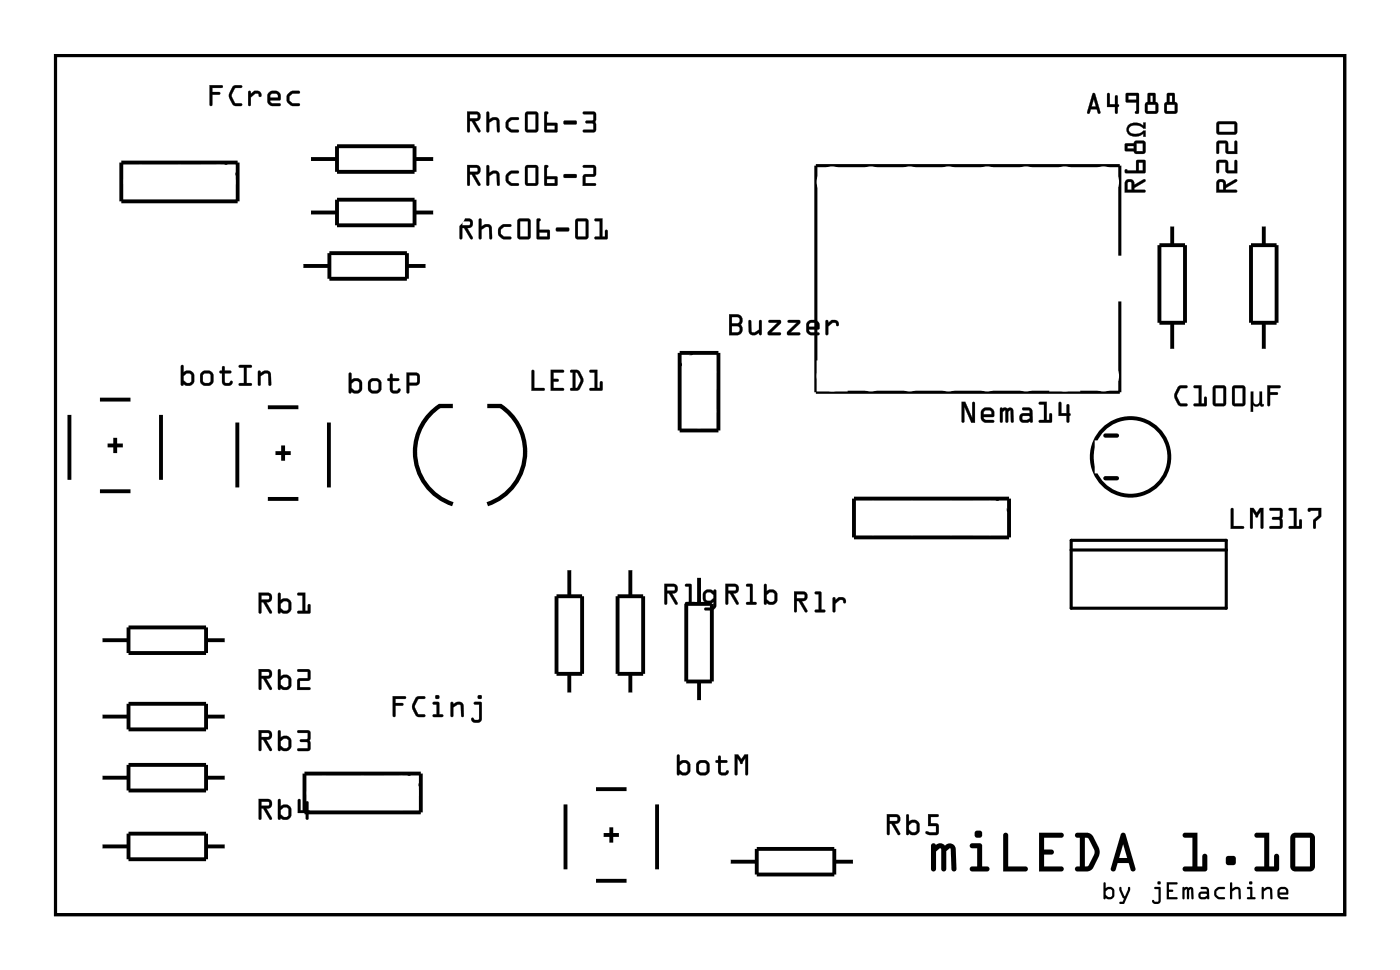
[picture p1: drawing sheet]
<svg xmlns="http://www.w3.org/2000/svg" width="92mm" height="63mm" viewBox="0 0 92 63" stroke-linecap="round" stroke-linejoin="round" font-family="sans-serif">
<path d="M3.6 3.6h84.5v56.3h-84.5zM73.4 16.7v-5.9h-19.9v14.9h19.9v-6M70.2 35.4h10.1v4.4h-10.1zM70.2 36h10.1" fill="none" stroke="#000" stroke-width=".2"/>
<g fill="#000">
<path d="M74 8.2l.5-.2 .4 .2v-.2h.2v.4h-.2a.58 .58 0 0 0-.9 .1 .58 .58 0 0 0 .9 .1h.2v.3h-.2v-.2a.66 .66 0 0 1-1.1-.2z"/>
<path d="M13.7 5.6h.8a.1 .1 0 0 1 .1 .1 .1 .1 0 0 1-.1 .1h-.6v.2h.4a.1 .1 0 0 1 .1 .1 .1 .1 0 0 1-.1 .1h-.4v.7a.1 .1 0 0 1-.1 0 .1 .1 0 0 1-.1 0zM13.7 5.6v1.3h.1h.1v-.7h.4l.1-.1-.1-.1h-.4v-.3h.6h.1l-.1-.1zM15.2 5.7l.6-.1a.1 .1 0 0 1 .1 .1 .1 .1 0 0 1-.1 .1h-.4l-.2 .5 .2 .4 .4 .1a.1 .1 0 0 1 .1 .1 .1 .1 0 0 1-.1 0h-.5l-.3-.5v-.2zM15.3 5.7l-.3 .4a.83 .83 0 0 0 .4 .8h.4h.1l-.1-.1h-.4l-.2-.4v-.2l.2-.4 .4-.1h.1l-.1-.1h-.3zM16.3 6h.1v.1l.2-.1a.33 .33 0 0 1 .4 0 .33 .33 0 0 1 .1 .3 .14 .14 0 0 1-.2 0 .14 .14 0 0 1 0-.2h-.2l-.3 .3v.5a.1 .1 0 0 1-.1 0 .1 .1 0 0 1-.1 0zM16.3 6v.9h.1v-.5l.3-.3h.2l.2 .2a.23 .23 0 0 0 0-.2 .23 .23 0 0 0-.2-.1h-.3l-.2 .2v-.2zM17.6 6.1l.2-.2h.3l.2 .2 .1 .2v.3h-.7l.1 .2h.5a.1 .1 0 0 1 .1 .1 .1 .1 0 0 1-.1 0h-.5l-.2-.1-.1-.2zM17.6 6.1l-.1 .5 .1 .2 .2 .1h.6l-.1-.1h-.5l-.1-.2 .7-.1v-.2l-.1-.3h-.5zM17.7 6.2v.2h.5l-.1-.3zM17.7 6.2l.4-.1 .1 .3h-.5zM18.9 6.1l.2-.2h.5a.1 .1 0 0 1 .1 .1 .1 .1 0 0 1-.1 .1h-.4l-.2 .2v.3l.1 .1 .5 .1a.1 .1 0 0 1 .1 .1 .1 .1 0 0 1-.1 0h-.6a.51 .51 0 0 1-.1-.8zM18.9 6.1l-.1 .2 .1 .4 .2 .2h.5v-.1h-.4l-.2-.3v-.2l.1-.2h.5v-.1h-.5z"/>
<path d="M13.7 5.6h.8l.1 .1-.1 .1h-.6v.2h.4l.1 .1-.1 .1h-.4v.7h-.1h-.1zM15.3 5.7l.2-.1h.4l-.1 .1-.4 .1-.2 .5 .2 .5h.4l.1 .1h-.1a.6 .6 0 0 1-.8-.6v-.2zM16.3 6h.1v.1l.2-.1a.33 .33 0 0 1 .4 0 .33 .33 0 0 1 .1 .3 .12 .12 0 0 1-.1 0 .12 .12 0 0 1-.1-.1l-.2-.1-.3 .3v.5h-.1zM17.6 6.1l.2-.2 .3 .1 .2 .1 .1 .2v.2l-.7 .1 .1 .2h.5l.1 .1h-.6l-.2-.1-.1-.2zM17.7 6.2v.2h.5l-.1-.3zM18.9 6.1l.2-.1h.5v.1h-.4l-.2 .2v.3l.1 .1 .5 .1v.1h-.4a.49 .49 0 0 1-.3-.8z"/>
<path d="M30.1 14.3h.6a.32 .32 0 0 1 .3 .4 .32 .32 0 0 1-.4 .2l.4 .6a.11 .11 0 0 1-.1 .2 .1 .1 0 0 1-.1-.1l-.4-.7h-.1v.7a.1 .1 0 0 1-.1 .1 .1 .1 0 0 1-.1-.1zM30.1 14.3l.1 1.4 .1-.1v-.7h.1l.4 .7h.2l-.4-.7a.31 .31 0 0 0 .4-.2 .31 .31 0 0 0-.3-.4zM30.3 14.5v.2h.5l-.1-.2zM30.3 14.5h.4l.1 .2-.5 .1zM31.4 14.3l.1 .1v.4a.39 .39 0 0 1 .7 .1v.7a.09 .09 0 0 1 0 .1 .09 .09 0 0 1-.1-.1l-.1-.7h-.2l-.3 .1 .1 .6a.1 .1 0 0 1-.1 .1 .1 .1 0 0 1-.1-.1zM31.4 14.3v1.3h.1v-.6l.3-.2 .2 .1 .1 .7h.1v-.7a.32 .32 0 0 0-.5-.2l-.2 .1v-.4zM32.7 14.9l.3-.2h.4a.1 .1 0 0 1 .1 .1 .1 .1 0 0 1-.1 .1h-.4l-.2 .2v.2l.2 .2h.4a.1 .1 0 0 1 .1 .1 .1 .1 0 0 1-.1 .1l-.5-.1a.51 .51 0 0 1-.2-.7zM32.7 14.9l-.1 .2 .1 .4 .3 .1h.5l-.1-.1h-.4l-.2-.2v-.3l.2-.1 .4-.1 .1-.1h-.5zM33.9 14.4l.7-.1 .2 .1v1.1l-.1 .2h-.6l-.2-.1zM34 14.4l-.1 1.2 .2 .1 .6-.1 .1-.1-.1-1.1-.1-.1zM34.1 14.5v1h.5v-1zM34.1 14.5h.5v1h-.5zM35.2 14.3h.1a.09 .09 0 0 1 .1 .1 .09 .09 0 0 1-.1 .1v.5l.7 .1v.6l-.8-.1zM35.2 14.3v1.3l.8 .1v-.6h-.7v-.6l.1-.1zM35.3 15.2v.3h.6v-.3zM35.3 15.2h.6v.3h-.6zM36.4 14.9h.8l.1 .2-.1 .1h-.7l-.1-.1zM36.5 14.9v.2h.7h.1l-.1-.2zM37.7 14.4l.7-.1 .1 .1 .1 1.1-.2 .2h-.5l-.2-.1zM37.7 14.4v1.2l.2 .1 .5-.1 .1-.1v-1.1l-.1-.1zM37.9 14.5v1h.5v-1zM37.8 14.5h.6v1h-.6zM39 14.3h.5v1.2h.1v-.4a.1 .1 0 0 1 .1-.1 .1 .1 0 0 1 .1 .1v.5l-.8 .1a.1 .1 0 0 1-.1-.1 .1 .1 0 0 1 .1-.1h.3v-1h-.3zM39 14.3v.2h.3v1h-.3v.1l.8 .1v-.6h-.1l-.1 .4h-.1v-1.2z"/>
<path d="M30.1 14.3h.6a.32 .32 0 0 1 .3 .4 .32 .32 0 0 1-.4 .2l.4 .7-.2 .1-.4-.8h-.1v.7l-.1 .1zM30.3 14.5v.2h.5l-.1-.2zM31.4 14.3l.1 .1v.4a.38 .38 0 0 1 .4-.1 .38 .38 0 0 1 .3 .2v.7h-.1l-.1-.7-.5 .1v.6h-.1zM32.7 14.9l.3-.2h.5l-.1 .1-.4 .1-.2 .1v.3l.2 .2h.5l-.1 .2h-.4a.49 .49 0 0 1-.3-.8zM33.9 14.4l.7-.1 .2 .1v1.1l-.1 .2h-.6l-.2-.1zM34.1 14.5v1h.5v-1zM35.2 14.3l.2 .1-.1 .1v.5l.7 .1v.6l-.8-.1zM35.3 15.2v.3h.6v-.3zM36.4 14.9h.8l.1 .2h-.1h-.7h-.1zM37.7 14.4l.7-.1 .1 .1 .1 1.1-.2 .2h-.5l-.2-.1zM37.9 14.5v1h.5v-1zM39 14.3h.5v1.2h.1v-.4h.2v.6l-.8-.1v-.1h.3v-1h-.3z"/>
<path d="M30.6 7.3h.6a.32 .32 0 0 1 .3 .4 .32 .32 0 0 1-.4 .2l.4 .6a.11 .11 0 0 1-.1 .2 .1 .1 0 0 1-.1-.1l-.4-.7h-.1v.7a.1 .1 0 0 1-.1 .1 .1 .1 0 0 1-.1-.1zM30.6 7.3l.1 1.4 .1-.1v-.7h.1l.4 .7h.2l-.4-.7a.31 .31 0 0 0 .4-.2 .31 .31 0 0 0-.3-.4zM30.8 7.5v.2h.5l-.1-.2zM30.8 7.5h.4l.1 .2-.5 .1zM31.9 7.3l.1 .1v.4a.39 .39 0 0 1 .7 .1v.7a.09 .09 0 0 1 0 .1 .09 .09 0 0 1-.1-.1l-.1-.7h-.2l-.3 .1 .1 .6a.1 .1 0 0 1-.1 .1 .1 .1 0 0 1-.1-.1zM31.9 7.3v1.3h.1v-.6l.3-.2 .2 .1 .1 .7h.1v-.7a.32 .32 0 0 0-.5-.2l-.2 .1v-.4zM33.2 7.9l.3-.2h.4a.1 .1 0 0 1 .1 .1 .1 .1 0 0 1-.1 .1h-.4l-.2 .2v.2l.2 .2h.4a.1 .1 0 0 1 .1 .1 .1 .1 0 0 1-.1 .1l-.5-.1a.51 .51 0 0 1-.2-.7zM33.2 7.9l-.1 .2 .1 .4 .3 .1h.5l-.1-.1h-.4l-.2-.2v-.3l.2-.1 .4-.1 .1-.1h-.5zM34.4 7.4l.7-.1 .2 .1v1.1l-.1 .2h-.6l-.2-.1zM34.5 7.4l-.1 1.2 .2 .1 .6-.1 .1-.1-.1-1.1-.1-.1zM34.6 7.5v1h.5v-1zM34.6 7.5h.5v1h-.5zM35.7 7.3h.1a.09 .09 0 0 1 .1 .1 .09 .09 0 0 1-.1 .1v.5l.7 .1v.6l-.8-.1zM35.7 7.3v1.3l.8 .1v-.6h-.7v-.6l.1-.1zM35.8 8.2v.3h.6v-.3zM35.8 8.2h.6v.3h-.6zM36.9 7.9h.8l.1 .2-.1 .1h-.7l-.1-.1zM37 7.9v.2h.7h.1l-.1-.2zM38.2 7.3h.7l.2 .2-.1 .5v.6l-.1 .1h-.6a.1 .1 0 0 1-.1-.1 .1 .1 0 0 1 .1-.1h.6l-.1-.4h-.4a.1 .1 0 0 1-.1-.1 .1 .1 0 0 1 .1-.1h.4l.1-.4h-.7zM38.2 7.3v.2h.7v.4h-.5v.1v.1h.5v.4h-.6l-.1 .1h.7l.1-.1v-.5v-.6l-.1-.1z"/>
<path d="M30.6 10.8h.6a.32 .32 0 0 1 .3 .4 .32 .32 0 0 1-.4 .2l.4 .6a.11 .11 0 0 1-.1 .2 .1 .1 0 0 1-.1-.1l-.4-.7h-.1v.7a.1 .1 0 0 1-.1 .1 .1 .1 0 0 1-.1-.1zM30.6 10.8l.1 1.4 .1-.1v-.7h.1l.4 .7h.2l-.4-.7a.31 .31 0 0 0 .4-.2 .31 .31 0 0 0-.3-.4zM30.8 11v.2h.5l-.1-.2zM30.8 11h.4l.1 .2-.5 .1zM31.9 10.8l.1 .1v.4a.39 .39 0 0 1 .7 .1v.7a.09 .09 0 0 1 0 .1 .09 .09 0 0 1-.1-.1l-.1-.7h-.2l-.3 .1 .1 .6a.1 .1 0 0 1-.1 .1 .1 .1 0 0 1-.1-.1zM31.9 10.8v1.3h.1v-.6l.3-.2 .2 .1 .1 .7h.1v-.7a.32 .32 0 0 0-.5-.2l-.2 .1v-.4zM33.2 11.4l.3-.2h.4a.1 .1 0 0 1 .1 .1 .1 .1 0 0 1-.1 .1h-.4l-.2 .2v.2l.2 .2h.4a.1 .1 0 0 1 .1 .1 .1 .1 0 0 1-.1 .1l-.5-.1a.51 .51 0 0 1-.2-.7zM33.2 11.4l-.1 .2 .1 .4 .3 .1h.5l-.1-.1h-.4l-.2-.2v-.3l.2-.1 .4-.1 .1-.1h-.5zM34.4 10.9l.7-.1 .2 .1v1.1l-.1 .2h-.6l-.2-.1zM34.5 10.9l-.1 1.2 .2 .1 .6-.1 .1-.1-.1-1.1-.1-.1zM34.6 11v1h.5v-1zM34.6 11h.5v1h-.5zM35.7 10.8h.1a.09 .09 0 0 1 .1 .1 .09 .09 0 0 1-.1 .1v.5l.7 .1v.6l-.8-.1zM35.7 10.8v1.3l.8 .1v-.6h-.7v-.6l.1-.1zM35.8 11.7v.3h.6v-.3zM35.8 11.7h.6v.3h-.6zM36.9 11.4h.8l.1 .2-.1 .1h-.7l-.1-.1zM37 11.4v.2h.7h.1l-.1-.2zM38.2 10.8h.7l.1 .1v.6l-.6 .1v.4h.6a.1 .1 0 0 1 .1 .1 .1 .1 0 0 1-.1 .1h-.8v-.8h.7v-.4h-.7zM38.2 10.8v.2h.7v.4l-.7 .1v.7h.8v-.2h-.7v-.4l.7-.1v-.6l-.1-.1z"/>
<path d="M30.6 7.3h.6a.32 .32 0 0 1 .3 .4 .32 .32 0 0 1-.4 .2l.4 .7-.2 .1-.4-.8h-.1v.7l-.1 .1zM30.8 7.5v.2h.5l-.1-.2zM31.9 7.3l.1 .1v.4a.38 .38 0 0 1 .4-.1 .38 .38 0 0 1 .3 .2v.7h-.1l-.1-.7-.5 .1v.6h-.1zM33.2 7.9l.3-.2h.5l-.1 .1-.4 .1-.2 .1v.3l.2 .2h.5l-.1 .2h-.4a.49 .49 0 0 1-.3-.8zM34.4 7.4l.7-.1 .2 .1v1.1l-.1 .2h-.6l-.2-.1zM34.6 7.5v1h.5v-1zM35.7 7.3l.2 .1-.1 .1v.5l.7 .1v.6l-.8-.1zM35.8 8.2v.3h.6v-.3zM36.9 7.9h.8l.1 .2h-.1h-.7h-.1zM38.2 7.3h.7l.1 .1v.6l.1 .5-.2 .2-.7-.1 .1-.1h.6l-.1-.4h-.4v-.1v-.1h.4l.1-.4h-.7z"/>
<path d="M30.6 10.8h.6a.32 .32 0 0 1 .3 .4 .32 .32 0 0 1-.4 .2l.4 .7-.2 .1-.4-.8h-.1v.7l-.1 .1zM30.8 11v.2h.5l-.1-.2zM31.9 10.8l.1 .1v.4a.38 .38 0 0 1 .4-.1 .38 .38 0 0 1 .3 .2v.7h-.1l-.1-.7-.5 .1v.6h-.1zM33.2 11.4l.3-.2h.5l-.1 .1-.4 .1-.2 .1v.3l.2 .2h.5l-.1 .2h-.4a.49 .49 0 0 1-.3-.8zM34.4 10.9l.7-.1 .2 .1v1.1l-.1 .2h-.6l-.2-.1zM34.6 11v1h.5v-1zM35.7 10.8l.2 .1-.1 .1v.5l.7 .1v.6l-.8-.1zM35.8 11.7v.3h.6v-.3zM36.9 11.4h.8l.1 .2h-.1h-.7h-.1zM38.2 10.8h.7l.1 .1v.6l-.6 .1v.4h.6v.2h-.8v-.8h.7v-.4h-.7z"/>
<path d="M71.6 6.1h.2l.3 1.3h-.1h-.1v-.2h-.4l-.1 .2h-.2zM71.6 6.1l-.4 1.3h.2l.1-.3h.4v.3h.1h.1l-.4-1.2zM71.7 6.5l-.2 .5h.3zM71.7 6.5l.1 .5h-.3zM72.6 6.1h.1v.7h.4l-.1-.5a.1 .1 0 0 1 .1-.1 .1 .1 0 0 1 .1 .1v.5a.09 .09 0 0 1 .1 .1 .09 .09 0 0 1-.1 .1v.4a.1 .1 0 0 1-.1 .1 .1 .1 0 0 1-.1-.1l.1-.4h-.6zM72.6 6.1l-.1 .9h.6v.4h.1v-.4l.1-.1-.1-.1v-.5h-.1v.5h-.4v-.7zM73.8 6.1h.8v1.3l-.2 .1a.09 .09 0 0 1-.1-.1 .09 .09 0 0 1 .1-.1v-.6h-.7zM73.8 6.1v.5l.7 .1v.6l-.1 .1h.2v-1.3zM73.9 6.3v.2h.5v-.2zM73.9 6.3h.6v.2h-.6zM75.2 6.1h.5v.6l.2 .2v.4l-.1 .1-.6 .1-.2-.2v-.4l.2-.2zM75.2 6.1v.6l-.2 .2v.4l.2 .1h.6l.1-.1v-.4l-.2-.2v-.6zM75.2 6.9v.4h.5v-.4zM75.2 6.8h.5v.5h-.5zM75.4 6.3v.4h.1v-.4zM75.4 6.3h.1v.4h-.1zM76.5 6.1h.5v.6l.2 .2v.4l-.2 .1-.6 .1-.1-.2v-.4l.1-.2zM76.5 6.1v.6l-.2 .2v.4l.1 .1h.6l.1-.1v-.4l-.1-.2v-.6zM76.4 6.9v.4h.6v-.4zM76.4 6.8h.6v.5h-.6zM76.6 6.3v.4h.2v-.4zM76.6 6.3h.2v.4h-.2z"/>
<path d="M71.6 6.1h.1l.4 1.3h-.1h-.1v-.2h-.4l-.1 .2h-.2zM71.7 6.5l-.2 .5h.3zM72.6 6.1h.1v.7h.4v-.5h.1v.5l.1 .1-.1 .1v.4h-.1v-.4h-.6zM73.8 6.1h.8v1.3h-.2v-.1v-.6h-.6zM73.9 6.3v.2h.5v-.2zM75.2 6.1h.5v.6l.2 .2v.4l-.1 .1h-.6l-.2-.1v-.4l.2-.2zM75.2 6.9v.4h.5v-.4zM75.4 6.3v.4h.1v-.4zM76.5 6.1h.5v.6l.1 .2v.4l-.1 .1h-.6l-.1-.1v-.4l.1-.2zM76.4 6.9v.4h.6v-.4zM76.6 6.3v.4h.2v-.4z"/>
<path d="M73.8 11.8a.32 .32 0 0 1 .3 0 .32 .32 0 0 1 .2 .3l.7-.4v.2l-.7 .4v.1h.7v.1l-1.3 .1zM73.9 11.9v.5h.2v-.4zM73.7 11.1l.7 .1 .1-.7h.5v.8h-1.2h-.1zM74.6 10.6v.6h.3v-.6zM73.7 9.4h.6l.2-.2h.4l.2 .2-.1 .6-.1 .1h-.4l-.2-.2h-.6zM74.5 9.4v.5h.4v-.5zM73.9 9.6v.1h.4v-.1z"/>
<path d="M73.8 11.8a.32 .32 0 0 1 .4-.1 .32 .32 0 0 1 .1 .4l.6-.4a.1 .1 0 0 1 .1 .1 .1 .1 0 0 1 0 .1l-.7 .4v.1h.7a.1 .1 0 0 1 .1 .1 .1 .1 0 0 1-.1 .1h-1.3v-.6zM73.8 11.8l-.1 .8 1.3-.1v-.1h-.7v-.1l.7-.4v-.2l-.7 .4a.31 .31 0 0 0-.1-.3 .31 .31 0 0 0-.4 0zM73.9 11.9v.5h.2v-.4zM73.9 11.9l.2 .1v.4h-.2zM73.7 11.1l.7 .1 .1-.7h.6l-.1 .8h-1.2h-.1zM73.7 11.1l.1 .2h1.2v-.8h-.5l-.1 .7zM74.6 10.6v.6h.3v-.6zM74.6 10.6h.3v.6h-.3zM73.7 9.4h.6l.2-.2h.4l.2 .2-.1 .6-.1 .1h-.4l-.2-.2h-.6zM73.7 9.4v.5h.6l.2 .2h.4l.1-.1v-.6l-.1-.2h-.4l-.2 .2zM74.5 9.4v.5h.4v-.5zM74.5 9.4h.4v.5h-.4zM73.9 9.6v.1h.4v-.1zM73.9 9.5h.4v.2h-.4z"/>
<path d="M74 8.2a.75 .75 0 0 1 .9 0v-.2h.2v.4h-.2a.59 .59 0 0 0-.9 .1 .59 .59 0 0 0 .9 0h.2v.5h-.2v-.3a.66 .66 0 0 1-1.1-.2zM74 8.2a.5 .5 0 0 0 0 .6 .5 .5 0 0 0 .7 .1l.2-.2v.2h.2v-.3h-.2a.59 .59 0 0 1-1-.1 .59 .59 0 0 1 1-.1h.2v-.4h-.2v.3a.76 .76 0 0 0-.9-.1z"/>
<path d="M79.8 11.8a.32 .32 0 0 1 .3 0 .32 .32 0 0 1 .2 .3l.7-.4v.2l-.7 .4v.1h.7v.1l-1.3 .1zM79.9 11.9v.5h.2v-.4zM79.7 10.5h.7l.1 .1v.6h.4v-.6l.1-.1 .1 .8h-.8v-.7h-.4v.7h-.2zM79.7 9.3l.7-.1 .1 .2v.5h.4v-.6l.1-.1 .1 .9-.8-.1v-.6h-.4v.6l-.2 .1zM79.7 8h1.2l.2 .1-.1 .6-.1 .1h-1.1l-.1-.2zM79.9 8.1v.5h1v-.5z"/>
<path d="M79.8 11.8a.32 .32 0 0 1 .4-.1 .32 .32 0 0 1 .1 .4l.6-.4a.1 .1 0 0 1 .1 .1 .1 .1 0 0 1 0 .1l-.7 .4v.1h.7a.1 .1 0 0 1 .1 .1 .1 .1 0 0 1-.1 .1h-1.3v-.6zM79.8 11.8l-.1 .8 1.3-.1v-.1h-.7v-.1l.7-.4v-.2l-.7 .4a.31 .31 0 0 0-.1-.3 .31 .31 0 0 0-.4 0zM79.9 11.9v.5h.2v-.4zM79.9 11.9l.2 .1v.4h-.2zM79.7 10.5h.7l.1 .7h.4v-.6a.1 .1 0 0 1 .1-.1 .1 .1 0 0 1 .1 .1v.7h-.8v-.7h-.4v.7a.1 .1 0 0 1-.1 0 .1 .1 0 0 1-.1 0zM79.8 10.5l-.1 .8h.2v-.7h.4v.7h.8l-.1-.8-.1 .1v.6h-.4v-.6l-.2-.1zM79.7 9.3h.7l.1 .6h.4v-.6a.1 .1 0 0 1 .1-.1 .1 .1 0 0 1 .1 .1v.8l-.8-.1v-.6h-.4v.6a.1 .1 0 0 1-.1 .1 .1 .1 0 0 1-.1-.1zM79.8 9.3l-.1 .8 .2-.1v-.6h.4v.6l.8 .1-.1-.9-.1 .1v.6h-.4v-.5l-.2-.2zM79.7 8h1.2l.2 .1-.1 .6-.1 .1h-1.1l-.1-.2zM79.8 8l-.1 .6 .1 .2h1.1l.1-.1v-.6l-.1-.1zM79.9 8.1v.5h1v-.5zM79.9 8.1h1v.5h-1z"/>
<path d="M11.9 23.9h.1v.5l.5-.1 .2 .3v.4l-.1 .2-.4 .1-.2-.2a.1 .1 0 0 1 0 .2 .11 .11 0 0 1-.2-.1zM11.9 23.9v1.3h.1v-.1l.2 .1h.3l.2-.2v-.5l-.3-.2-.4 .1v-.4zM12.1 24.6v.3l.1 .2 .3-.1v-.4v-.1h-.3zM12.1 24.6l.1-.2 .3 .1v.5l-.2 .1-.2-.2zM13.1 24.8a.51 .51 0 0 1 1 0 .51 .51 0 0 1-1 0zM13.1 24.8a.5 .5 0 0 0 1 0 .5 .5 0 0 0-1 0zM13.3 24.5v.5l.1 .1 .4-.1-.1-.5-.3-.1zM13.3 24.5l.4-.1 .1 .1v.4l-.1 .2h-.3l-.1-.1zM14.6 24h.1v.3h.4a.1 .1 0 0 1 .1 .1 .1 .1 0 0 1-.1 0h-.4v.6l.3 .1 .1-.2h.1a.21 .21 0 0 1 0 .3 .21 .21 0 0 1-.2 .1l-.3-.1-.1-.1-.1-.7a.1 .1 0 0 1-.1 0 .1 .1 0 0 1 .1-.1zM14.6 24v.3l-.2 .1h.2v.6a.37 .37 0 0 0 .3 .3 .37 .37 0 0 0 .3-.3v-.1l-.2 .2-.3-.1v-.6h.4v-.1h-.4v-.3zM15.7 23.9h.7a.1 .1 0 0 1 .1 .1 .1 .1 0 0 1-.1 .1h-.2v1h.2a.1 .1 0 0 1 .1 .1 .1 .1 0 0 1-.1 .1h-.7a.1 .1 0 0 1-.1-.1 .1 .1 0 0 1 .1-.1h.3v-1h-.3zM15.7 23.9v.2h.3v1h-.3v.1h.7v-.1h-.2v-1h.2l.1-.1zM16.9 24.3h.2v.1a.39 .39 0 0 1 .7 .1v.7a.09 .09 0 0 1-.1 .1 .09 .09 0 0 1-.1-.1v-.7l-.2-.1-.3 .2v.6a.1 .1 0 0 1-.1 .1 .1 .1 0 0 1-.1-.1zM16.9 24.3l.1 .9h.1v-.6l.3-.2 .2 .1v.7h.1v-.7a.32 .32 0 0 0-.5-.2l-.1 .1-.1-.1z"/>
<path d="M11.9 23.9h.1v.5l.4-.1 .3 .2v.5l-.2 .2h-.3l-.2-.1v.1h-.1zM12.1 24.6v.3l.2 .2 .2-.1v-.5l-.3-.1zM13.1 24.8a.5 .5 0 0 1 1 0 .5 .5 0 0 1-1 0zM13.3 24.5v.5l.1 .1h.3l.1-.2v-.4l-.1-.1zM14.6 24h.1v.3h.4l.1 .1h-.1h-.4v.7h.3l.2-.2v.1a.35 .35 0 0 1-.3 .3 .35 .35 0 0 1-.4-.3v-.6h-.1l.1-.1zM15.7 23.9h.8v.2h-.3v1h.3v.1h-.9l.1-.1h.3v-1h-.3zM16.9 24.3h.1l.1 .1a.38 .38 0 0 1 .3-.1 .38 .38 0 0 1 .3 .2v.7h-.1v-.7l-.2-.1-.3 .2v.6h-.1z"/>
<path d="M22.9 24.4h.1v.5l.5-.1 .2 .3v.4l-.1 .2-.4 .1-.2-.2a.1 .1 0 0 1 0 .2 .11 .11 0 0 1-.2-.1zM22.9 24.4v1.3h.1v-.1l.2 .1h.3l.2-.2v-.5l-.3-.2-.4 .1v-.4zM23.1 25.1v.3l.1 .2 .3-.1v-.4v-.1h-.3zM23.1 25.1l.1-.2 .3 .1v.5l-.2 .1-.2-.2zM24.1 25.3a.51 .51 0 0 1 1 0 .51 .51 0 0 1-1 0zM24.1 25.3a.5 .5 0 0 0 1 0 .5 .5 0 0 0-1 0zM24.3 25v.5l.1 .1 .4-.1-.1-.5-.3-.1zM24.3 25l.4-.1 .1 .1v.4l-.1 .2h-.3l-.1-.1zM25.6 24.5h.1v.3h.4a.1 .1 0 0 1 .1 .1 .1 .1 0 0 1-.1 0h-.4v.6l.3 .1 .1-.2h.1a.21 .21 0 0 1 0 .3 .21 .21 0 0 1-.2 .1l-.3-.1-.1-.1-.1-.7a.1 .1 0 0 1-.1 0 .1 .1 0 0 1 .1-.1zM25.6 24.5v.3l-.2 .1h.2v.6a.37 .37 0 0 0 .3 .3 .37 .37 0 0 0 .3-.3v-.1l-.2 .2-.3-.1v-.6h.4v-.1h-.4v-.3zM26.6 24.4h.7l.2 .3-.1 .5h-.6v.5a.1 .1 0 0 1-.1 .1 .1 .1 0 0 1-.1-.1zM26.6 24.4v1.3h.1h.1v-.5h.6l.1-.5-.2-.3zM26.8 24.6v.5l.5-.1v-.4zM26.8 24.6h.5v.4l-.5 .1z"/>
<path d="M22.9 24.4h.1v.5l.4-.1 .3 .2v.5l-.2 .2h-.3l-.2-.1v.1h-.1zM23.1 25.1v.3l.2 .2 .2-.1v-.5l-.3-.1zM24.1 25.3a.5 .5 0 0 1 1 0 .5 .5 0 0 1-1 0zM24.3 25v.5l.1 .1h.3l.1-.2v-.4l-.1-.1zM25.6 24.5h.1v.3h.4l.1 .1h-.1h-.4v.7h.3l.2-.2v.1a.35 .35 0 0 1-.3 .3 .35 .35 0 0 1-.4-.3v-.6h-.1l.1-.1zM26.6 24.4h.7l.2 .3-.1 .5h-.6v.5l-.1 .1-.1-.1zM26.8 24.6v.5l.5-.1v-.4z"/>
<path d="M34.8 24.2l.2 .1v1.1h.6a.1 .1 0 0 1 .1 .1 .1 .1 0 0 1-.1 .1h-.8zM34.9 24.2l-.1 1.4h.8v-.2h-.6v-1.1zM36.1 24.2h.8a.1 .1 0 0 1 .1 .1 .1 .1 0 0 1-.1 .1h-.6v.4h.2a.1 .1 0 0 1 .1 .1 .1 .1 0 0 1-.1 .1h-.2v.4h.6a.1 .1 0 0 1 .1 .1 .1 .1 0 0 1-.1 .1h-.8zM36.1 24.2v1.4h.8v-.2h-.6v-.4h.3v-.1v-.1h-.3v-.4h.6v-.1zM37.4 24.2h.5l.3 .7-.2 .6-.6 .1a.1 .1 0 0 1-.1-.1 .1 .1 0 0 1 .1-.1h.1v-1h-.1zM37.4 24.2v.2h.1v1h-.1v.1l.4 .1 .4-.5v-.4l-.3-.4zM37.7 24.4v1l.1-.1 .2-.4-.2-.5zM37.7 24.4h.1l.3 .5-.3 .5h-.1zM38.6 24.2h.5v1.2h.2v-.4a.1 .1 0 0 1 .1-.1 .1 .1 0 0 1 .1 .1v.6h-.8a.1 .1 0 0 1-.1-.1 .1 .1 0 0 1 .1-.1h.3v-1h-.3zM38.6 24.2l.1 .2h.3v1h-.3l-.1 .1 .8 .1v-.6h-.1v.4h-.2v-1.2z"/>
<path d="M34.8 24.2l.2 .1v1.1h.6v.2h-.8zM36.1 24.2l.8 .1v.1h-.6v.4h.3v.1v.1h-.3v.4h.6v.2h-.8zM37.4 24.2l.5 .1a.8 .8 0 0 1 .1 1.1l-.2 .2-.4-.1v-.1h.1v-1h-.1zM37.7 24.4v1h.1l.2-.5-.2-.5zM38.6 24.2h.5v1.2h.2v-.4h.1v.6l-.8-.1 .1-.1h.3v-1h-.3z"/>
<path d="M43.5 38.2h.6a.32 .32 0 0 1 .3 .4 .32 .32 0 0 1-.4 .2l.4 .6a.1 .1 0 0 1 0 .2 .11 .11 0 0 1-.2-.1l-.4-.7h-.1v.7a.1 .1 0 0 1-.1 .1 .1 .1 0 0 1-.1-.1zM43.5 38.2l.1 1.4 .1-.1v-.7h.1l.4 .7h.2l-.4-.7a.31 .31 0 0 0 .4-.2 .31 .31 0 0 0-.3-.4zM43.7 38.4v.3l.5-.1v-.2zM43.7 38.4h.5v.2l-.5 .1zM44.9 38.2l.4 .1v1.1h.2a.1 .1 0 0 1 .1 .1 .1 .1 0 0 1-.1 .1h-.5a.1 .1 0 0 1-.1-.1 .1 .1 0 0 1 .1-.1h.1v-1h-.2zM44.9 38.3v.1h.2v1h-.2v.1l.6 .1v-.2h-.2v-1.1zM46.1 38.7l.3-.1h.2l.1 .1a.1 .1 0 0 1 .1-.1 .1 .1 0 0 1 .1 .1v1.1l-.2 .1-.5 .1a.1 .1 0 0 1-.1-.1 .1 .1 0 0 1 .1-.1l.5-.1 .1-.3-.3 .1-.4-.1-.1-.2zM46.2 38.7l-.1 .1v.5l.3 .2 .4-.1v.2l-.2 .2h-.4v.1h.4h.2l.1-.2v-1l-.1-.1a.19 .19 0 0 1-.3 0zM46.3 38.8l-.1 .4 .1 .1h.2l.2-.1v-.3l-.1-.1zM46.3 38.8h.3l.1 .1v.3l-.2 .1h-.2l-.1-.1z"/>
<path d="M43.5 38.2h.6a.32 .32 0 0 1 .3 .4 .32 .32 0 0 1-.4 .2l.4 .7-.1 .1-.5-.8h-.1v.7l-.1 .1zM43.7 38.4v.3l.5-.1v-.2zM44.9 38.3h.4v1.1h.2v.2l-.6-.1v-.1h.2v-1h-.2zM46.1 38.7l.3-.1 .3 .1 .1-.1h.1v1.1l-.2 .2h-.6l.1-.1h.5v-.4l-.2 .1-.4-.1v-.2zM46.3 38.8l-.1 .4 .1 .1h.2l.2-.1v-.2l-.1-.2z"/>
<path d="M47.5 38.2h.6a.32 .32 0 0 1 .3 .4 .32 .32 0 0 1-.4 .2l.4 .6a.1 .1 0 0 1 0 .2 .11 .11 0 0 1-.2-.1l-.4-.7h-.1v.7a.1 .1 0 0 1-.1 .1 .1 .1 0 0 1-.1-.1zM47.5 38.2l.1 1.4 .1-.1v-.7h.1l.4 .7h.2l-.4-.7a.31 .31 0 0 0 .4-.2 .31 .31 0 0 0-.3-.4zM47.7 38.4v.3l.5-.1v-.2zM47.7 38.4h.5v.2l-.5 .1zM48.9 38.2l.4 .1v1.1h.2a.1 .1 0 0 1 .1 .1 .1 .1 0 0 1-.1 .1h-.5a.1 .1 0 0 1-.1-.1 .1 .1 0 0 1 .1-.1h.1v-1h-.2zM48.9 38.3v.1h.2v1h-.2v.1l.6 .1v-.2h-.2v-1.1zM50.1 38.2l.1 .1v.4l.5-.1 .2 .3v.4l-.1 .2-.4 .1-.2-.1a.1 .1 0 0 1 0 .1 .11 .11 0 0 1-.2-.1zM50.1 38.3v1.2l.1 .1v-.1l.2 .1h.3l.2-.3v-.5l-.3-.2-.4 .1v-.4zM50.3 38.9v.4l.1 .1 .3-.1v-.4v-.1h-.3zM50.3 38.9l.1-.1h.3v.5l-.2 .1-.2-.1z"/>
<path d="M47.5 38.2h.6a.32 .32 0 0 1 .3 .4 .32 .32 0 0 1-.4 .2l.4 .7-.1 .1-.5-.8h-.1v.7l-.1 .1zM47.7 38.4v.3l.5-.1v-.2zM48.9 38.3h.4v1.1h.2v.2l-.6-.1v-.1h.2v-1h-.2zM50.1 38.3h.1v.4l.4-.1 .3 .2v.5l-.2 .3h-.3l-.2-.1v.1l-.1-.1zM50.3 38.9v.4l.2 .1 .2-.1v-.5h-.3z"/>
<path d="M47.8 20.6h.5a.4 .4 0 0 1 .3 .2 .4 .4 0 0 1-.1 .5l.2 .3a.37 .37 0 0 1-.4 .3h-.5zM47.8 20.6v1.3h.5a.39 .39 0 0 0 .3-.2 .39 .39 0 0 0-.1-.4 .39 .39 0 0 0 .1-.4 .39 .39 0 0 0-.3-.3zM48 21.3v.5h.3a.2 .2 0 0 0 .2-.2 .2 .2 0 0 0-.2-.2zM47.9 21.3h.4a.22 .22 0 0 1 .2 .3 .22 .22 0 0 1-.2 .2h-.4zM48 20.8v.4h.3a.2 .2 0 0 0 .2-.2 .2 .2 0 0 0-.2-.2zM47.9 20.7h.4a.22 .22 0 0 1 .2 .3 .22 .22 0 0 1-.2 .2h-.4zM49.1 21h.1v.7l.1 .1 .4-.2v-.6a.1 .1 0 0 1 .1-.1 .1 .1 0 0 1 .1 .1v.9a.1 .1 0 0 1-.1 0 .1 .1 0 0 1-.1-.1 .39 .39 0 0 1-.7-.1zM49.1 21v.7a.32 .32 0 0 0 .5 .2l.1-.1 .1 .1h.1v-.9h-.2v.6l-.4 .2-.1-.1v-.7zM50.4 21h.7v.2l-.6 .6h.6a.1 .1 0 0 1 .1 .1 .1 .1 0 0 1-.1 0h-.8v-.2l.6-.6h-.5zM50.4 21v.1h.6l-.7 .6v.2h.8v-.1h-.6l.6-.6v-.2zM51.6 21h.8v.2l-.6 .6h.5a.1 .1 0 0 1 .1 .1 .1 .1 0 0 1-.1 0h-.7v-.2l.6-.6h-.5zM51.6 21l.1 .1h.5l-.6 .6v.2h.8v-.1h-.6l.6-.6v-.2zM52.9 21.1l.2-.2h.3l.2 .2 .1 .2v.3h-.7l.1 .2h.5a.1 .1 0 0 1 .1 .1 .1 .1 0 0 1-.1 0h-.5l-.2-.1-.1-.2zM52.9 21.1l-.1 .5 .1 .2 .2 .1h.6l-.1-.1h-.5l-.1-.2 .7-.1v-.2l-.1-.3h-.5zM53 21.2v.2h.5l-.1-.3zM53 21.2l.4-.1 .1 .3h-.5zM54.1 21h.1l.1 .1 .2-.1a.33 .33 0 0 1 .3 0 .33 .33 0 0 1 .2 .3 .14 .14 0 0 1-.2 0 .14 .14 0 0 1-.1-.2h-.1l-.3 .3v.5a.1 .1 0 0 1-.1 0 .1 .1 0 0 1-.1 0zM54.1 21v.9h.1l.1-.5 .2-.3h.2l.2 .2a.23 .23 0 0 0 0-.2 .23 .23 0 0 0-.2-.1h-.2l-.2 .2-.1-.2z"/>
<path d="M47.8 20.6h.5a.39 .39 0 0 1 .3 .2 .39 .39 0 0 1-.1 .5l.1 .3a.36 .36 0 0 1-.3 .3h-.5zM48 21.3v.5h.3a.21 .21 0 0 0 .2-.2 .21 .21 0 0 0-.2-.3zM48 20.8v.4h.3a.21 .21 0 0 0 .2-.2 .21 .21 0 0 0-.2-.2zM49.1 21h.1v.7l.1 .1 .4-.2v-.6h.2v.9h-.1l-.1-.1a.38 .38 0 0 1-.3 .1 .38 .38 0 0 1-.3-.2zM50.4 21h.7v.2l-.6 .6h.6v.1h-.8v-.2l.6-.6h-.5zM51.6 21h.8v.2l-.6 .6h.6v.1h-.8v-.2l.6-.6h-.5zM52.9 21.1l.2-.2 .3 .1 .2 .1 .1 .2v.2l-.7 .1 .1 .2h.5l.1 .1h-.6l-.2-.1-.1-.2zM53 21.2v.2h.5l-.1-.3zM54.1 21h.1l.1 .1 .2-.1a.33 .33 0 0 1 .3 0 .33 .33 0 0 1 .1 .3 .12 .12 0 0 1-.1 0 .12 .12 0 0 1 0-.1l-.2-.1-.3 .3v.5h-.2z"/>
<path d="M52 38.7h.6a.32 .32 0 0 1 .3 .4 .32 .32 0 0 1-.4 .2l.4 .6a.1 .1 0 0 1 0 .2 .11 .11 0 0 1-.2-.1l-.4-.7h-.1v.7a.1 .1 0 0 1-.1 .1 .1 .1 0 0 1-.1-.1zM52 38.7l.1 1.4 .1-.1v-.7h.1l.4 .7h.2l-.4-.7a.31 .31 0 0 0 .4-.2 .31 .31 0 0 0-.3-.4zM52.2 38.9v.3l.5-.1v-.2zM52.2 38.9h.5v.2l-.5 .1zM53.4 38.7l.4 .1v1.1h.2a.1 .1 0 0 1 .1 .1 .1 .1 0 0 1-.1 .1h-.5a.1 .1 0 0 1-.1-.1 .1 .1 0 0 1 .1-.1h.1v-1h-.2zM53.4 38.8v.1h.2v1h-.2v.1l.6 .1v-.2h-.2v-1.1zM54.6 39.1h.1v.2l.2-.2a.33 .33 0 0 1 .4 0 .33 .33 0 0 1 .1 .3 .14 .14 0 0 1-.2 .1 .14 .14 0 0 1 0-.2h-.2l-.3 .2v.5a.1 .1 0 0 1-.1 .1 .1 .1 0 0 1-.1-.1zM54.6 39.1v1l.1-.1v-.5l.3-.2h.2l.2 .2a.23 .23 0 0 0 0-.3 .23 .23 0 0 0-.2-.1h-.3l-.2 .2v-.2z"/>
<path d="M52 38.7h.6a.32 .32 0 0 1 .3 .4 .32 .32 0 0 1-.4 .2l.4 .7-.1 .1-.5-.8h-.1v.7l-.1 .1zM52.2 38.9v.3l.5-.1v-.2zM53.4 38.8h.4v1.1h.2v.2l-.6-.1v-.1h.2v-1h-.2zM54.6 39.1h.1v.2l.2-.2a.33 .33 0 0 1 .4 0 .33 .33 0 0 1 .1 .3 .12 .12 0 0 1-.1 .1 .12 .12 0 0 1-.1-.2h-.2l-.3 .2v.5l-.1 .1z"/>
<path d="M63 26.3h.2l.5 1.1v-1a.1 .1 0 0 1 .1-.1 .1 .1 0 0 1 .1 .1v1.3h-.3l-.4-1.1v1a.1 .1 0 0 1-.1 .1 .1 .1 0 0 1-.1-.1zM63 26.3v1.3l.1 .1 .1-.1v-1l.4 1.1h.3v-1.3l-.1-.1-.1 .1v1l-.5-1.1zM64.3 26.8l.3-.1h.3l.1 .1 .1 .2v.3h-.7l.2 .2h.4a.1 .1 0 0 1 .1 .1 .1 .1 0 0 1-.1 .1h-.5l-.1-.1-.1-.2zM64.4 26.8l-.1 .6 .1 .1 .2 .2 .5-.1v-.1h-.5l-.2-.1v-.1h.7v-.3l-.1-.2-.4-.1zM64.5 26.9l-.1 .2h.6l-.1-.2zM64.5 26.9h.4l.1 .2h-.6zM65.5 26.7h.3l.2 .1a.21 .21 0 0 1 .2-.1 .21 .21 0 0 1 .2 .2v.7a.1 .1 0 0 1-.1 .1 .1 .1 0 0 1-.1-.1v-.7l-.1 .1v.6a.1 .1 0 0 1-.1 .1 .1 .1 0 0 1-.1-.1l-.1-.7-.1 .1v.6a.1 .1 0 0 1-.1 .1 .1 .1 0 0 1-.1-.1zM65.5 26.7v.9h.2v-.6l.1-.2 .1 .8h.1v-.6l.2-.2v.8h.2l-.1-.9zM67 26.7h.4h.2l.1 .9a.09 .09 0 0 1-.1 .1 .09 .09 0 0 1-.1-.1l-.4 .1a.32 .32 0 0 1-.3-.3 .32 .32 0 0 1 .3-.4l.4 .1-.1-.2h-.4zM67 26.7v.1l.5 .1v.2h-.4a.31 .31 0 0 0-.3 .3 .31 .31 0 0 0 .3 .3l.4-.1h.1v-.7l-.1-.2zM67 27.3v.2h.3l.2-.1-.1-.2zM67 27.2h.4l.1 .2-.2 .1h-.3zM68.1 26.3h.5v1.2h.1v-.4a.1 .1 0 0 1 .1-.1 .1 .1 0 0 1 .1 .1v.6h-.8a.1 .1 0 0 1-.1-.1 .1 .1 0 0 1 .1-.1h.3v-1h-.3zM68.1 26.3v.2h.3v1h-.3v.1l.8 .1v-.6h-.1v.4h-.2v-1.2zM69.4 26.3l.1 .1v.6h.4v-.5a.1 .1 0 0 1 .1-.1 .1 .1 0 0 1 .1 .1v.5a.09 .09 0 0 1 .1 .1 .09 .09 0 0 1-.1 .1v.4a.1 .1 0 0 1-.1 .1 .1 .1 0 0 1-.1-.1v-.4h-.6zM69.4 26.3v.9h.5v.4l.1 .1v-.5l.1-.1h-.1v-.6h-.1v.6h-.4v-.7z"/>
<path d="M63 26.3h.2l.5 1.1v-1l.1-.1 .1 .1v1.3h-.3l-.4-1.1v1l-.1 .1-.1-.1zM64.3 26.8l.3-.1h.3l.1 .1 .1 .2v.3l-.7 .1 .2 .1h.5v.1l-.5 .1-.2-.1-.1-.2zM64.5 26.9l-.1 .2h.6l-.1-.2zM65.5 26.7h.8l.1 .9h-.2v-.7l-.1 .1-.1 .6h-.1l-.1-.7-.1 .1v.6h-.2zM67 26.7h.5l.1 .2v.7h-.1l-.4 .1a.32 .32 0 0 1-.3-.3 .32 .32 0 0 1 .3-.4l.4 .1v-.2l-.5-.1zM67 27.3v.2h.3l.2-.1-.1-.2zM68.1 26.3h.5v1.2h.1l.1-.4h.1v.6l-.8-.1v-.1h.3v-1h-.3zM69.4 26.3l.1 .1v.6h.4v-.5h.1l.1 .5v.1v.1l-.1 .5-.1-.1v-.4h-.5z"/>
<path d="M77.2 25.3l.5-.1a.1 .1 0 0 1 .1 .1 .1 .1 0 0 1-.1 .1h-.4l-.2 .5 .2 .5h.4a.1 .1 0 0 1 .1 .1 .1 .1 0 0 1-.1 .1h-.5l-.2-.5-.1-.3zM77.2 25.3l-.2 .4a.83 .83 0 0 0 .3 .9h.4l.1-.1-.1-.1h-.4l-.2-.4v-.2l.2-.4h.4l.1-.1-.1-.1h-.3zM78.2 25.2h.5v1.2h.2v-.3a.1 .1 0 0 1 .1-.1 .1 .1 0 0 1 .1 .1l-.1 .5h-.7a.1 .1 0 0 1-.1-.1 .1 .1 0 0 1 .1-.1h.2v-1h-.3zM78.2 25.3l.1 .1h.2v1h-.2l-.1 .1 .8 .1v-.6h-.1v.4h-.2v-1.2zM79.5 25.3l.7-.1 .1 .1v1.1l-.1 .2h-.6l-.1-.1zM79.5 25.3v1.2l.1 .1h.6l.1-.2v-1.1l-.1-.1zM79.6 25.4v1h.6v-1zM79.6 25.4h.6v1h-.6zM80.8 25.3l.6-.1 .2 .1v1.1l-.1 .2h-.6l-.2-.1zM80.8 25.3l-.1 1.2 .2 .1h.6l.1-.2v-1.1l-.2-.1zM80.9 25.4v1h.5v-1zM80.9 25.4h.5v1h-.5zM81.9 25.6h.2v.7l.2 .2 .2-.2v-.7h.2v.8h.1v.2h-.2l-.1-.1a.25 .25 0 0 1-.2 .1 .25 .25 0 0 1-.2-.1v.5h-.2zM82 25.6v1.4h.1v-.5a.27 .27 0 0 0 .5 0v.1h.2v-.1l-.1-.1v-.8h-.2v.6a.22 .22 0 0 1-.2 .3 .22 .22 0 0 1-.2-.3v-.6zM83 25.2h.8a.1 .1 0 0 1 .1 .1 .1 .1 0 0 1-.1 .1h-.6v.3h.4a.1 .1 0 0 1 .1 .1 .1 .1 0 0 1-.1 .1h-.4v.6a.1 .1 0 0 1-.1 .1 .1 .1 0 0 1-.1-.1zM83 25.2v1.3l.1 .1 .1-.1v-.7h.4h.1l-.1-.1h-.4v-.3h.6l.1-.1-.1-.1z"/>
<path d="M77.2 25.3l.2-.1 .4 .1-.1 .1h-.4l-.2 .5 .2 .5h.4l.1 .1-.1 .1a.6 .6 0 0 1-.8-.6l.1-.3zM78.2 25.3l.5-.1v1.2h.2v-.4h.1v.6l-.8-.1v-.1h.3v-1h-.3zM79.5 25.3l.7-.1 .1 .1v1.1l-.1 .2h-.6l-.1-.1zM79.6 25.4v1h.6v-1zM80.8 25.3l.6-.1 .2 .1v1.1l-.1 .2h-.6l-.2-.1zM80.9 25.4v1h.5v-1zM82 25.6h.1v.7l.2 .2 .2-.2v-.7h.2v.8l.1 .1v.1h-.2l-.1-.1a.26 .26 0 0 1-.4 0v.5h-.1zM83 25.2h.8l.1 .1-.1 .1h-.6v.3h.4l.1 .1-.1 .1h-.4v.6l-.1 .1-.1-.1z"/>
<path d="M80.7 33.3h.1v1.1h.6a.1 .1 0 0 1 .1 .1 .1 .1 0 0 1-.1 .1h-.8zM80.7 33.3l-.1 1.3h.8v-.1l-.6-.1v-1.1zM81.9 33.2h.2l.2 .4 .2-.4h.3v1.3a.1 .1 0 0 1-.1 .1 .1 .1 0 0 1-.1-.1v-1l-.2 .2a.11 .11 0 0 1-.1 .2 .11 .11 0 0 1-.1-.2l-.1-.2v1a.1 .1 0 0 1-.1 .1 .1 .1 0 0 1-.1-.1zM81.9 33.3v1.3h.1l.1-.1v-1l.2 .4 .3-.4v1l.1 .1 .1-1.3h-.3l-.2 .3-.2-.3zM83.2 33.3l.7-.1 .1 .2v.5v.6l-.1 .1h-.7a.1 .1 0 0 1 0-.1 .1 .1 0 0 1 0-.1h.7l-.1-.3-.4-.1a.1 .1 0 0 1-.1-.1 .1 .1 0 0 1 .1-.1h.4l.1-.4h-.7zM83.2 33.3v.1h.7l-.1 .4-.4 .1h-.1l.1 .1h.4l.1 .4h-.7v.2h.7l.1-.2-.1-.5 .1-.5-.1-.1zM84.4 33.3l.6-.1-.1 1.2h.2v-.3a.1 .1 0 0 1 .1-.1 .1 .1 0 0 1 .1 .1v.5h-.8a.1 .1 0 0 1-.1-.1 .1 .1 0 0 1 .1-.1h.3v-1h-.3zM84.5 33.3v.1h.3v1l-.3 .1-.1 .1h.8v-.6l-.1 .1v.3h-.2v-1.1zM85.7 33.3l.9-.1v.6l-.4 .3v.4a.1 .1 0 0 1-.1 .1 .1 .1 0 0 1-.1-.1v-.5l.4-.3v-.3h-.5l-.2 .1zM85.7 33.3v.2l.7-.1v.4l-.4 .3v.5h.2v-.5l.3-.3 .1-.5z"/>
<path d="M80.7 33.3h.1v1.1h.7v.2h-.9zM81.9 33.3h.2l.2 .3 .2-.3h.3l-.1 1.3-.1-.1v-1l-.2 .2a.11 .11 0 0 1-.1 .2 .11 .11 0 0 1-.1-.2l-.1-.2v1l-.1 .1zM83.2 33.3h.7l.1 .1v.5v.5l-.1 .2h-.7v-.2h.7l-.1-.3-.4-.1-.1-.1h.1l.4-.1 .1-.4h-.7zM84.4 33.3h.5v1.1h.2v-.3l.1-.1v.6h-.8l.1-.2h.3v-1h-.3zM85.7 33.3h.9l-.1 .5-.3 .3v.5h-.2v-.5l.4-.4v-.3l-.7 .1z"/>
<path d="M16.9 52.3h.7a.32 .32 0 0 1 .2 .4 .32 .32 0 0 1-.3 .2l.3 .6a.1 .1 0 0 1 0 .2 .11 .11 0 0 1-.2-.1l-.4-.7h-.1v.7a.1 .1 0 0 1-.1 .1 .1 .1 0 0 1-.1-.1zM16.9 52.3l.1 1.4 .1-.1v-.7h.2l.4 .7h.1l-.4-.7a.31 .31 0 0 0 .4-.2 .31 .31 0 0 0-.2-.4zM17.1 52.5v.2h.5v-.2zM17.1 52.5h.5v.2l-.5 .1zM18.2 52.3l.2 .1v.4l.4-.1 .3 .3v.4l-.2 .2-.3 .1-.2-.1a.1 .1 0 0 1-.1 .1 .1 .1 0 0 1-.1-.1zM18.2 52.3v1.3l.1 .1 .1-.2 .2 .2 .2-.1 .3-.2-.1-.5-.2-.2-.4 .1v-.4zM18.4 53v.3l.2 .2 .3-.1v-.4l-.1-.1h-.2zM18.4 53l.2-.2 .3 .1v.5l-.3 .1-.2-.2zM19.5 52.3l.2 .1v.6h.3v-.5a.1 .1 0 0 1 .1-.1 .1 .1 0 0 1 .1 .1v.5a.09 .09 0 0 1 .1 .1 .09 .09 0 0 1-.1 .1v.4a.1 .1 0 0 1-.1 .1 .1 .1 0 0 1-.1-.1v-.4h-.5zM19.5 52.3v.9h.5v.4l.2 .1v-.5l.1-.1h-.1v-.6h-.2v.6h-.3v-.7z"/>
<path d="M16.9 47.8h.7a.32 .32 0 0 1 .2 .4 .32 .32 0 0 1-.3 .2l.3 .6a.1 .1 0 0 1 0 .2 .11 .11 0 0 1-.2-.1l-.4-.7h-.1v.7a.1 .1 0 0 1-.1 .1 .1 .1 0 0 1-.1-.1zM16.9 47.8l.1 1.4 .1-.1v-.7h.2l.4 .7h.1l-.4-.7a.31 .31 0 0 0 .4-.2 .31 .31 0 0 0-.2-.4zM17.1 48v.2h.5v-.2zM17.1 48h.5v.2l-.5 .1zM18.2 47.8l.2 .1v.4l.4-.1 .3 .3v.4l-.2 .2-.3 .1-.2-.1a.1 .1 0 0 1-.1 .1 .1 .1 0 0 1-.1-.1zM18.2 47.8v1.3l.1 .1 .1-.2 .2 .2 .2-.1 .3-.2-.1-.5-.2-.2-.4 .1v-.4zM18.4 48.5v.3l.2 .2 .3-.1v-.4l-.1-.1h-.2zM18.4 48.5l.2-.2 .3 .1v.5l-.3 .1-.2-.2zM19.5 47.8h.7l.2 .2-.1 .5v.6l-.1 .1h-.6a.1 .1 0 0 1-.1-.1 .1 .1 0 0 1 .1-.1h.6l-.1-.4h-.4a.1 .1 0 0 1-.1-.1 .1 .1 0 0 1 .1-.1h.4l.1-.4h-.7zM19.5 47.8v.2h.7l-.1 .4h-.4v.1v.1h.4l.1 .4h-.6l-.1 .1h.7l.1-.1v-.5v-.6l-.1-.1z"/>
<path d="M16.9 43.8h.7a.32 .32 0 0 1 .2 .4 .32 .32 0 0 1-.3 .2l.3 .6a.1 .1 0 0 1 0 .2 .11 .11 0 0 1-.2-.1l-.4-.7h-.1v.7a.1 .1 0 0 1-.1 .1 .1 .1 0 0 1-.1-.1zM16.9 43.8l.1 1.4 .1-.1v-.7h.2l.4 .7h.1l-.4-.7a.31 .31 0 0 0 .4-.2 .31 .31 0 0 0-.2-.4zM17.1 44v.2h.5v-.2zM17.1 44h.5v.2l-.5 .1zM18.2 43.8l.2 .1v.4l.4-.1 .3 .3v.4l-.2 .2-.3 .1-.2-.1a.1 .1 0 0 1-.1 .1 .1 .1 0 0 1-.1-.1zM18.2 43.8v1.3l.1 .1 .1-.2 .2 .2 .2-.1 .3-.2-.1-.5-.2-.2-.4 .1v-.4zM18.4 44.5v.3l.2 .2 .3-.1v-.4l-.1-.1h-.2zM18.4 44.5l.2-.2 .3 .1v.5l-.3 .1-.2-.2zM19.5 43.8h.7l.1 .1v.6l-.7 .1v.4h.7a.1 .1 0 0 1 .1 .1 .1 .1 0 0 1-.1 .1h-.8v-.8h.7v-.4h-.7zM19.5 43.8v.2h.7v.4l-.7 .1v.7h.8v-.2h-.7v-.4l.7-.1v-.6l-.1-.1z"/>
<path d="M16.9 38.8h.7a.32 .32 0 0 1 .2 .4 .32 .32 0 0 1-.3 .2l.3 .6a.1 .1 0 0 1 0 .2 .11 .11 0 0 1-.2-.1l-.4-.7h-.1v.7a.1 .1 0 0 1-.1 .1 .1 .1 0 0 1-.1-.1zM16.9 38.8l.1 1.4 .1-.1v-.7h.2l.4 .7h.1l-.4-.7a.31 .31 0 0 0 .4-.2 .31 .31 0 0 0-.2-.4zM17.1 39v.2h.5v-.2zM17.1 39h.5v.2l-.5 .1zM18.2 38.8l.2 .1v.4l.4-.1 .3 .3v.4l-.2 .2-.3 .1-.2-.1a.1 .1 0 0 1-.1 .1 .1 .1 0 0 1-.1-.1zM18.2 38.8v1.3l.1 .1 .1-.2 .2 .2 .2-.1 .3-.2-.1-.5-.2-.2-.4 .1v-.4zM18.4 39.5v.3l.2 .2 .3-.1v-.4l-.1-.1h-.2zM18.4 39.5l.2-.2 .3 .1v.5l-.3 .1-.2-.2zM19.5 38.8h.5v1.2h.2v-.4a.1 .1 0 0 1 .1-.1 .1 .1 0 0 1 .1 .1l-.1 .5-.7 .1a.1 .1 0 0 1-.1-.1 .1 .1 0 0 1 .1-.1h.2v-1h-.3zM19.5 38.8v.2h.3v1h-.3v.1l.8 .1v-.6h-.1v.4h-.2v-1.2z"/>
<path d="M16.9 52.3h.7a.32 .32 0 0 1 .2 .4 .32 .32 0 0 1-.3 .2l.3 .7-.1 .1-.5-.8h-.1v.7l-.1 .1zM17.1 52.5v.2h.5v-.2zM18.2 52.3l.2 .1v.4l.4-.1 .3 .2v.5l-.3 .3h-.2l-.2-.1-.1 .1-.1-.1zM18.4 53v.3l.2 .2 .3-.1v-.5h-.3zM19.5 52.3l.2 .1v.6h.3v-.5h.2v.5l.1 .1-.1 .1v.5l-.2-.1v-.4h-.5z"/>
<path d="M16.9 47.8h.7a.32 .32 0 0 1 .2 .4 .32 .32 0 0 1-.3 .2l.3 .7-.1 .1-.5-.8h-.1v.7l-.1 .1zM17.1 48v.2h.5v-.2zM18.2 47.8l.2 .1v.4l.4-.1 .3 .2v.5l-.3 .3h-.2l-.2-.1-.1 .1-.1-.1zM18.4 48.5v.3l.2 .2 .3-.1v-.5h-.3zM19.5 47.8h.7l.1 .1v.6v.5l-.1 .2-.7-.1 .1-.1h.6l-.1-.4h-.4l-.1-.1 .1-.1h.4l.1-.4h-.7z"/>
<path d="M16.9 43.8h.7a.32 .32 0 0 1 .2 .4 .32 .32 0 0 1-.3 .2l.3 .7-.1 .1-.5-.8h-.1v.7l-.1 .1zM17.1 44v.2h.5v-.2zM18.2 43.8l.2 .1v.4l.4-.1 .3 .2v.5l-.3 .3h-.2l-.2-.1-.1 .1-.1-.1zM18.4 44.5v.3l.2 .2 .3-.1v-.5h-.3zM19.5 43.8h.7l.1 .1v.6l-.7 .1v.4h.7v.2h-.8v-.8h.7v-.4h-.7z"/>
<path d="M16.9 38.8h.7a.32 .32 0 0 1 .2 .4 .32 .32 0 0 1-.3 .2l.3 .7-.1 .1-.5-.8h-.1v.7l-.1 .1zM17.1 39v.2h.5v-.2zM18.2 38.8l.2 .1v.4l.4-.1 .3 .2v.5l-.3 .3h-.2l-.2-.1-.1 .1-.1-.1zM18.4 39.5v.3l.2 .2 .3-.1v-.5h-.3zM19.5 38.8h.5v1.2h.2v-.4h.1v.6l-.8-.1v-.1h.3v-1h-.3z"/>
<path d="M25.7 45.6h.8a.1 .1 0 0 1 .1 .1 .1 .1 0 0 1-.1 .1h-.6v.2h.4a.1 .1 0 0 1 .1 .1 .1 .1 0 0 1-.1 .1h-.4v.7a.1 .1 0 0 1-.1 0 .1 .1 0 0 1-.1 0zM25.7 45.6v1.3h.1h.1v-.7h.4l.1-.1-.1-.1h-.4v-.3h.6h.1l-.1-.1zM27.2 45.7l.6-.1a.1 .1 0 0 1 .1 .1 .1 .1 0 0 1-.1 .1h-.4l-.2 .5 .2 .4 .4 .1a.1 .1 0 0 1 .1 .1 .1 .1 0 0 1-.1 0h-.5l-.3-.5v-.2zM27.3 45.7l-.3 .4a.83 .83 0 0 0 .4 .8h.4h.1l-.1-.1h-.4l-.2-.4v-.2l.2-.4 .4-.1h.1l-.1-.1h-.3zM28.4 46h.4v.8h.2a.1 .1 0 0 1 0 .1h-.6a.1 .1 0 0 1-.1 0 .1 .1 0 0 1 .1-.1h.2v-.7h-.2zM28.4 46v.1h.2v.7h-.2v.1h.6v-.1h-.2v-.8zM28.5 45.6a.15 .15 0 0 1 .3 0 .15 .15 0 0 1-.3 0zM28.5 45.6a.15 .15 0 0 0 .3 0 .15 .15 0 0 0-.3 0zM29.5 46h.2v.1a.39 .39 0 0 1 .7 .1v.7a.09 .09 0 0 1-.1 0 .09 .09 0 0 1-.1 0v-.7l-.2-.1-.3 .2v.6a.1 .1 0 0 1-.1 0 .1 .1 0 0 1-.1 0zM29.6 46v.9h.1v-.6l.3-.2 .2 .1v.7h.2v-.7a.32 .32 0 0 0-.5-.2l-.2 .1v-.1zM31.1 46h.5v1a.36 .36 0 0 1-.4 .4 .36 .36 0 0 1-.3-.4h.1l.1 .1 .3-.1v-.9h-.3zM31.1 46v.1h.3v.9l-.1 .1h-.2l-.1-.1-.1 .1a.37 .37 0 0 0 .3 .2 .37 .37 0 0 0 .4-.3v-1zM31.3 45.6a.15 .15 0 0 1 .3 0 .15 .15 0 0 1-.3 0zM31.3 45.6a.15 .15 0 0 0 .3 0 .15 .15 0 0 0-.3 0z"/>
<path d="M25.7 45.6h.8l.1 .1-.1 .1h-.6v.2h.4l.1 .1-.1 .1h-.4v.7h-.1h-.1zM27.3 45.7l.2-.1h.4l-.1 .1-.4 .1-.2 .5 .2 .5h.4l.1 .1h-.1a.6 .6 0 0 1-.8-.6v-.2zM28.4 46h.4v.8h.2v.1h-.6v-.1h.2v-.7h-.2zM28.5 45.6a.15 .15 0 0 1 .3 0 .15 .15 0 0 1-.3 0zM29.5 46h.2v.1a.38 .38 0 0 1 .4-.2 .38 .38 0 0 1 .3 .3v.7h-.2v-.7l-.2-.1-.3 .2v.6h-.1zM31.1 46h.5v1a.34 .34 0 0 1-.4 .4 .34 .34 0 0 1-.3-.4h.1l.1 .1 .3-.1v-.9h-.3zM31.3 45.6a.15 .15 0 0 1 .3 0 .15 .15 0 0 1-.3 0z"/>
<path d="M44.4 49.4h.1v.5l.5-.1 .2 .3v.4l-.1 .2-.4 .1-.2-.2a.1 .1 0 0 1 0 .2 .11 .11 0 0 1-.2-.1zM44.4 49.4v1.3h.1v-.1l.2 .1h.3l.2-.2v-.5l-.3-.2-.4 .1v-.4zM44.6 50.1v.3l.1 .2 .3-.1v-.4v-.1h-.3zM44.6 50.1l.1-.2 .3 .1v.5l-.2 .1-.2-.2zM45.6 50.3a.51 .51 0 0 1 1 0 .51 .51 0 0 1-1 0zM45.6 50.3a.5 .5 0 0 0 1 0 .5 .5 0 0 0-1 0zM45.8 50v.5l.1 .1 .4-.1-.1-.5-.3-.1zM45.8 50l.4-.1 .1 .1v.4l-.1 .2h-.3l-.1-.1zM47.1 49.5h.1v.3h.4a.1 .1 0 0 1 .1 .1 .1 .1 0 0 1-.1 0h-.4v.6l.3 .1 .1-.2h.1a.21 .21 0 0 1 0 .3 .21 .21 0 0 1-.2 .1l-.3-.1-.1-.1-.1-.7a.1 .1 0 0 1-.1 0 .1 .1 0 0 1 .1-.1zM47.1 49.5v.3l-.2 .1h.2v.6a.37 .37 0 0 0 .3 .3 .37 .37 0 0 0 .3-.3v-.1l-.2 .2-.3-.1v-.6h.4v-.1h-.4v-.3zM48.1 49.4h.3l.2 .3 .2-.3h.2v1.3a.1 .1 0 0 1-.1 .1 .1 .1 0 0 1-.1-.1v-1.1l-.1 .3a.1 .1 0 0 1-.1 .1 .1 .1 0 0 1-.1-.1l-.2-.3v1.1a.1 .1 0 0 1-.1 .1 .1 .1 0 0 1-.1-.1zM48.1 49.4l.1 1.3h.1v-1.1l.3 .4 .2-.4v1.1h.1l.1-1.3h-.2l-.2 .3-.2-.3z"/>
<path d="M44.4 49.4h.1v.5l.4-.1 .3 .2v.5l-.2 .2h-.3l-.2-.1v.1h-.1zM44.6 50.1v.3l.2 .2 .2-.1v-.5l-.3-.1zM45.6 50.3a.5 .5 0 0 1 1 0 .5 .5 0 0 1-1 0zM45.8 50v.5l.1 .1h.3l.1-.2v-.4l-.1-.1zM47.1 49.5h.1v.3h.4l.1 .1h-.1h-.4v.7h.3l.2-.2v.1a.35 .35 0 0 1-.3 .3 .35 .35 0 0 1-.4-.3v-.6h-.1l.1-.1zM48.1 49.4h.3l.2 .3 .2-.3h.2v1.3h-.2v-1.1l-.1 .3a.1 .1 0 0 1-.1 .1 .1 .1 0 0 1-.1-.1l-.2-.3v1.1h-.1z"/>
<path d="M58.1 53.3h.6a.32 .32 0 0 1 .3 .4 .32 .32 0 0 1-.4 .2l.4 .6a.11 .11 0 0 1-.1 .2 .1 .1 0 0 1-.1-.1l-.4-.7h-.1v.7a.1 .1 0 0 1-.1 .1 .1 .1 0 0 1-.1-.1zM58.1 53.3l.1 1.4 .1-.1v-.7h.1l.4 .7h.2l-.4-.7a.31 .31 0 0 0 .4-.2 .31 .31 0 0 0-.3-.4zM58.3 53.5v.2h.5l-.1-.2zM58.3 53.5h.4l.1 .2-.5 .1zM59.4 53.3l.1 .1v.4l.5-.1 .2 .3v.4l-.1 .2-.4 .1-.1-.1a.1 .1 0 0 1-.1 .1 .1 .1 0 0 1-.1-.1zM59.4 53.3v1.3l.1 .1v-.2l.2 .2 .3-.1 .2-.2v-.5l-.2-.2-.5 .1v-.4zM59.6 54v.3l.2 .2 .2-.1 .1-.4-.1-.1h-.2zM59.6 54l.1-.2 .3 .1v.5l-.2 .1-.2-.2zM60.8 53.3h.6a.1 .1 0 0 1 .1 .1 .1 .1 0 0 1-.1 .1h-.4v.4h.5v.7l-.2 .1-.6-.1a.1 .1 0 0 1-.1-.1 .11 .11 0 0 1 .2-.1l.5 .1v-.4h-.5zM60.8 53.3v.8h.5v.4l-.6-.1v.1l.2 .2 .5-.1 .1-.1v-.5l-.1-.1h-.4v-.4h.4l.1-.1z"/>
<path d="M58.1 53.3h.6a.32 .32 0 0 1 .3 .4 .32 .32 0 0 1-.4 .2l.4 .7-.2 .1-.4-.8h-.1v.7l-.1 .1zM58.3 53.5v.2h.5l-.1-.2zM59.4 53.3l.1 .1v.4l.5-.1 .2 .2v.5l-.2 .3h-.3l-.2-.1v.1l-.1-.1zM59.6 54v.3l.2 .2 .2-.1v-.5h-.2zM60.8 53.3h.6l.1 .1-.1 .1h-.4v.4h.4l.1 .1v.6l-.2 .1h-.4a.15 .15 0 0 1-.2-.1 .15 .15 0 0 1 .1-.2l.5 .1v-.4h-.5z"/>
<path d="M61 55.3l.2-.1 .1 .1a.4 .4 0 0 1 .6 .1 .4 .4 0 0 1 .4-.2 .4 .4 0 0 1 .3 .4l.1 1.3a.17 .17 0 0 1-.2 .2 .17 .17 0 0 1-.2-.2v-1.3l-.1-.1-.2 .2v1.2a.17 .17 0 0 1-.2 .2 .17 .17 0 0 1-.1-.2v-1.3l-.1-.1-.3 .2v1.2a.17 .17 0 0 1-.1 .2 .17 .17 0 0 1-.2-.2zM61 55.3v1.6a.16 .16 0 0 0 .2 .1 .16 .16 0 0 0 .1-.1v-1.2l.3-.2 .1 .1v1.3a.16 .16 0 0 0 .1 .1 .16 .16 0 0 0 .2-.1v-1.2l.2-.2 .1 1.4a.16 .16 0 0 0 .2 .1 .16 .16 0 0 0 .2-.1l-.1-1.3a.39 .39 0 0 0-.6-.3l-.1 .1a.4 .4 0 0 0-.6-.1l-.1-.1zM63.6 55.3h.7v1.4h.4a.17 .17 0 0 1 .1 .2 .17 .17 0 0 1-.1 .2h-1a.17 .17 0 0 1-.2-.2 .17 .17 0 0 1 .2-.2h.3v-1.2h-.4l-.1-.1zM63.6 55.3l-.1 .1 .1 .1h.4v1.2h-.3a.16 .16 0 0 0-.2 .2 .16 .16 0 0 0 .2 .1h1a.16 .16 0 0 0 .1-.1 .16 .16 0 0 0-.1-.2h-.4v-1.4zM63.8 54.6a.3 .3 0 0 1 .6 0 .3 .3 0 0 1-.6 0zM63.8 54.6a.3 .3 0 0 0 .6 0 .3 .3 0 0 0-.6 0zM65.8 54.6l.2-.1 .1 .2v2h1.1a.17 .17 0 0 1 .1 .2 .17 .17 0 0 1-.1 .2h-1.5zM65.8 54.6l-.1 2.4h1.5a.16 .16 0 0 0 .1-.1 .16 .16 0 0 0-.1-.2h-1.1v-2l-.2-.2zM68.1 54.5h1.4a.17 .17 0 0 1 .2 .2 .17 .17 0 0 1-.2 .1h-1.1v.8h.5a.17 .17 0 0 1 .1 .2 .17 .17 0 0 1-.1 .1h-.5v.8h1.1a.17 .17 0 0 1 .2 .2 .17 .17 0 0 1-.2 .2h-1.4zM68.1 54.5v2.5h1.4a.16 .16 0 0 0 .2-.1 .16 .16 0 0 0-.2-.2h-1.1v-.8h.5a.16 .16 0 0 0 .1-.1 .16 .16 0 0 0-.1-.2h-.5v-.8h1.1a.16 .16 0 0 0 .2-.1 .16 .16 0 0 0-.2-.2zM70.5 54.6l.8-.1 .3 .3a1.41 1.41 0 0 1 0 2l-.3 .2-.7 .1a.17 .17 0 0 1-.2-.2 .17 .17 0 0 1 .2-.2h.1v-1.9h-.2zM70.5 54.6v.2h.2v1.9h-.1a.16 .16 0 0 0-.2 .2 .16 .16 0 0 0 .2 .1h.7l.3-.1 .4-1.1v-.4l-.5-.8-.3-.1zM71.1 54.8v1.9h.1l.1-.1 .4-.8-.4-.9zM71.1 54.8l.2 .1 .4 .9-.4 .8-.1 .1h-.1zM73.5 54.5h.1l.1 .1 .7 2.3a.17 .17 0 0 1-.1 .1 .17 .17 0 0 1-.2-.1l-.2-.4h-.7l-.1 .4a.17 .17 0 0 1-.2 .1 .17 .17 0 0 1-.1-.1zM73.5 54.5l-.7 2.4a.17 .17 0 0 0 .1 .1 .17 .17 0 0 0 .2-.1l.1-.4h.7l.2 .4a.17 .17 0 0 0 .2 .1 .17 .17 0 0 0 .1-.1l-.7-2.3-.1-.1zM73.6 55.3l-.3 .9h.5zM73.6 55.3l.3 .9h-.6zM77.5 54.6l1-.1v2.2h.3v-.6a.17 .17 0 0 1 .1-.2 .17 .17 0 0 1 .2 .2v.9l-1.5 .1a.17 .17 0 0 1-.1-.2 .17 .17 0 0 1 .1-.2h.5v-1.9h-.5l-.1-.1zM77.5 54.6v.1l.1 .1h.5v1.9h-.5a.16 .16 0 0 0-.1 .2 .16 .16 0 0 0 .1 .1h1.4l.1-.1v-.8a.16 .16 0 0 0-.2-.2 .16 .16 0 0 0-.1 .2v.6h-.3v-2.2zM80.4 56.1h.5v.5h-.5zM80.4 56.1v.5h.5v-.5zM82.2 54.6l1-.1v2.2h.3v-.6a.17 .17 0 0 1 .1-.2 .17 .17 0 0 1 .2 .2v.9l-1.5 .1a.17 .17 0 0 1-.1-.2 .17 .17 0 0 1 .1-.2h.5v-1.9h-.5l-.1-.1zM82.2 54.6v.1l.1 .1h.5v1.9h-.5a.16 .16 0 0 0-.1 .2 .16 .16 0 0 0 .1 .1h1.4l.1-.1v-.8a.16 .16 0 0 0-.2-.2 .16 .16 0 0 0-.1 .2v.6h-.3v-2.2zM84.6 54.6l.3-.1h.9a.34 .34 0 0 1 .4 .3v1.9a.34 .34 0 0 1-.4 .4h-.9a.33 .33 0 0 1-.4-.4v-1.9zM84.6 54.6l-.1 .2v1.9a.33 .33 0 0 0 .4 .3h.9a.34 .34 0 0 0 .4-.3v-1.9a.34 .34 0 0 0-.4-.3h-.9zM84.9 54.8v1.9h.9v-1.9zM84.9 54.8h.9v1.9h-.9z"/>
<path d="M61 55.3l.2-.1 .1 .1a.4 .4 0 0 1 .6 .1l.1-.1a.39 .39 0 0 1 .4-.1 .39 .39 0 0 1 .2 .4l.1 1.3a.16 .16 0 0 1-.2 .1 .16 .16 0 0 1-.2-.1l-.1-1.4-.2 .2v1.2a.16 .16 0 0 1-.2 .1 .16 .16 0 0 1-.1-.1v-1.3l-.1-.1-.3 .2v1.2a.16 .16 0 0 1-.1 .1 .16 .16 0 0 1-.2-.1zM63.6 55.3h.7v1.4h.4a.16 .16 0 0 1 .1 .2 .16 .16 0 0 1-.1 .1h-1a.16 .16 0 0 1-.2-.1 .16 .16 0 0 1 .2-.2h.3v-1.2h-.4l-.1-.1zM63.8 54.6a.3 .3 0 0 1 .6 0 .3 .3 0 0 1-.6 0zM65.8 54.6l.2-.1 .1 .2v2h1.1a.16 .16 0 0 1 .1 .2 .16 .16 0 0 1-.1 .1h-1.5zM68.1 54.5h1.4a.16 .16 0 0 1 .2 .2 .16 .16 0 0 1-.2 .1h-1.1v.8h.5a.16 .16 0 0 1 .1 .2 .16 .16 0 0 1-.1 .1h-.5v.8h1.1a.16 .16 0 0 1 .2 .2 .16 .16 0 0 1-.2 .1h-1.4zM70.5 54.6l.7-.1 .3 .1a1.49 1.49 0 0 1 .1 2.2l-.3 .2h-.7a.16 .16 0 0 1-.2-.1 .16 .16 0 0 1 .2-.2h.1v-1.9h-.2zM71.1 54.8v1.9h.1l.1-.1 .4-.8-.4-.9zM73.5 54.5h.1l.1 .1 .7 2.3a.17 .17 0 0 1-.1 .1 .17 .17 0 0 1-.2-.1l-.2-.4h-.7l-.1 .4a.17 .17 0 0 1-.2 .1 .17 .17 0 0 1-.1-.1zM73.6 55.3l-.3 .9h.6zM77.5 54.6l1-.1v2.2h.3v-.6a.16 .16 0 0 1 .1-.2 .16 .16 0 0 1 .2 .2v.8l-.1 .1h-1.4a.16 .16 0 0 1-.1-.1 .16 .16 0 0 1 .1-.2h.5v-1.9h-.5l-.1-.1zM80.4 56.1h.5v.5h-.5zM82.2 54.6l1-.1v2.2h.3v-.6a.16 .16 0 0 1 .1-.2 .16 .16 0 0 1 .2 .2v.8l-.1 .1h-1.4a.16 .16 0 0 1-.1-.1 .16 .16 0 0 1 .1-.2h.5v-1.9h-.5l-.1-.1zM84.6 54.6l.3-.1h.9a.34 .34 0 0 1 .4 .3v1.9a.34 .34 0 0 1-.4 .3h-.9a.33 .33 0 0 1-.4-.3v-1.9zM84.9 54.8v1.9h.9v-1.9z"/>
<path d="M72.3 57.8h.1v.4l.4-.1 .2 .1v.5l-.2 .2-.5-.1zM72.3 57.8v1l.5 .1 .2-.2v-.5l-.2-.1-.4 .1v-.4zM72.5 58.3v.3l.1 .1h.2v-.4l-.2-.1zM72.5 58.3l.1-.1 .2 .1v.4h-.2l-.1-.1zM73.4 58.1h.1l.2 .6 .2-.6h.1v.2l-.4 .9-.3-.1 .1-.1h.2v-.2h-.1l-.2-.5zM73.4 58.1l-.1 .2 .3 .5v.2h-.2l-.1 .1 .3 .1 .4-.9v-.2h-.1l-.2 .6-.2-.6zM75.6 58.1h.4v.9a.28 .28 0 0 1-.2 .2 .28 .28 0 0 1-.3-.3l.2 .1h.2v-.8h-.2zM75.6 58.1l.1 .1h.2v.8h-.2l-.2-.1v.1a.3 .3 0 0 0 .3 .2 .3 .3 0 0 0 .2-.2v-.9zM75.8 57.8a.15 .15 0 0 1 .3 0 .15 .15 0 0 1-.3 0zM75.8 57.8a.15 .15 0 0 0 .3 0 .15 .15 0 0 0-.3 0zM76.4 57.8h.7v.1h-.5v.3l.3 .1-.3 .1v.3h.5v.2h-.7zM76.4 57.8v1.1h.7v-.2h-.5v-.3l.3-.1-.3-.1v-.3h.5v-.1zM77.5 58.1h.4a.18 .18 0 0 1 .2 0 .18 .18 0 0 1 .1 .1v.7l-.1-.1-.1-.6-.1 .1v.5l-.1 .1-.1-.7-.1 .1v.5l-.1 .1zM77.5 58.1v.8l.1-.1v-.5l.1-.1 .1 .6 .1 .1v-.6l.1-.1 .1 .6 .1 .1-.1-.8zM78.7 58.1h.4l.1 .2v.6h-.5a.26 .26 0 0 1-.2-.3 .26 .26 0 0 1 .2-.2h.4v-.1l-.4-.1zM78.7 58.1v.1l.4 .1v.1h-.4a.26 .26 0 0 0-.2 .2 .26 .26 0 0 0 .2 .3h.5v-.6l-.1-.2zM78.7 58.5v.2l.4-.1-.1-.1zM78.7 58.5h.3l.1 .1-.4 .1zM79.6 58.2l.2-.1h.5l-.1 .1h-.3l-.2 .2v.2l.2 .1h.3v.2l-.5-.1a.41 .41 0 0 1-.1-.6zM79.6 58.2l-.1 .2 .1 .3 .2 .2h.4v-.2h-.3l-.2-.1v-.3l.2-.1h.3v-.1h-.4zM80.6 57.8h.1v.4a.32 .32 0 0 1 .6 .1v.6l-.1-.1-.1-.6h-.1l-.3 .2v.4l-.1 .1zM80.6 57.8v1.1l.1-.1v-.4l.4-.2v.1l.1 .5 .1 .1v-.6a.28 .28 0 0 0-.4-.2l-.2 .1v-.4zM81.7 58.1h.3v.6h.2v.2l-.5-.1v-.1h.2v-.5h-.2zM81.7 58.1v.1h.2v.5h-.2v.1l.5 .1v-.1l-.2-.1v-.6zM81.8 57.8a.15 .15 0 0 1 .3 0 .15 .15 0 0 1-.3 0zM81.8 57.8a.15 .15 0 0 0 .3 0 .15 .15 0 0 0-.3 0zM82.7 58.1h.1v.1a.32 .32 0 0 1 .6 .1l-.1 .6-.1-.1v-.6h-.2l-.2 .2v.4l-.1 .1zM82.7 58.1v.8l.1-.1v-.4l.2-.2h.2v.6l.1 .1 .1-.6a.28 .28 0 0 0-.5-.2l-.1 .1v-.1zM83.8 58.2l.2-.1 .3 .1 .1 .3-.6 .1 .1 .1h.5v.2h-.5l-.1-.1-.1-.2zM83.8 58.2l-.1 .4 .1 .2 .1 .1h.5v-.2h-.5l-.1-.1 .6-.1-.1-.3-.3-.1zM83.9 58.3l-.1 .1h.5l-.1-.2zM83.9 58.3l.3-.1 .1 .2h-.5z"/>
<path d="M72.3 57.8h.1v.4l.4-.1 .2 .1v.5l-.2 .2-.5-.1zM72.5 58.3v.3l.1 .1h.2v-.4l-.2-.1zM73.4 58.1h.1l.2 .6 .2-.6h.1v.2l-.4 .9-.3-.1 .1-.1h.2v-.2l-.3-.5zM75.6 58.1h.4v.9a.28 .28 0 0 1-.2 .2 .28 .28 0 0 1-.3-.3l.2 .1h.2v-.8h-.2zM75.8 57.8a.15 .15 0 0 1 .3 0 .15 .15 0 0 1-.3 0zM76.4 57.8h.7v.1h-.5v.3l.3 .1-.3 .1v.3h.5v.2h-.7zM77.5 58.1h.6l.1 .8-.1-.1-.1-.6-.1 .1v.6l-.1-.1-.1-.6-.1 .1v.5l-.1 .1zM78.7 58.1h.4l.1 .2v.6h-.5a.26 .26 0 0 1-.2-.3 .26 .26 0 0 1 .2-.2h.4v-.1l-.4-.1zM78.7 58.5v.2l.4-.1-.1-.1zM79.6 58.2l.2-.1h.5l-.1 .1h-.3l-.2 .1v.3l.1 .1 .5 .1-.1 .1h-.3a.4 .4 0 0 1-.3-.7zM80.6 57.8h.1v.4a.31 .31 0 0 1 .3-.1 .31 .31 0 0 1 .3 .2v.6l-.1-.1-.1-.6-.4 .2v.4l-.1 .1zM81.7 58.1h.3v.6l.2 .1v.1l-.5-.1v-.1h.2v-.5h-.2zM81.8 57.8a.15 .15 0 0 1 .3 0 .15 .15 0 0 1-.3 0zM82.7 58.1h.1v.1a.31 .31 0 0 1 .3-.1 .31 .31 0 0 1 .3 .2l-.1 .6-.1-.1v-.6h-.2l-.2 .2v.4l-.1 .1zM83.8 58.2l.2-.1 .3 .1 .1 .3-.6 .1 .1 .1h.5v.2h-.5l-.1-.1-.1-.2zM83.9 58.3l-.1 .1h.5l-.1-.2z"/>
<path d="M3.6 3.6h84.5v56.3h-84.5zM3.6 3.6v56.3h84.5v-56.3z"/>
</g>
<g fill="none" stroke="#000" stroke-width=".25">
<path d="M7.9 10.6h7.7v2.6h-7.7zM19.8 17.4h1.8M20.3 10.4h1.8M20.3 13.9h1.8M21.6 16.6h5.1v1.6h-5.1zM22.1 9.6h5.1v1.6h-5.1zM22.1 13.1h5.1v1.6h-5.1zM26.7 17.4h1.3M27.2 10.4h1.3M27.2 13.9h1.3M76 16h1.6v5.1h-1.6zM76.8 14.7v1.3"/>
<path d="M82 16h1.6v5.1h-1.6zM82.8 14.7v1.3M4.5 27.2v4.2M6.5 32.2h2M6.5 26.2h2M7 29.2h1M7.5 28.7v1M10.5 27.2v4.2M15.5 27.7v4.2M17.5 32.7h2M17.5 26.7h2M18 29.7h1"/>
<path d="M18.5 29.2v1M21.5 27.7v4.2M36.5 39h1.6v5.1h-1.6zM37.3 37.2v1.8M40.5 39h1.6v5.1h-1.6zM41.3 37.2v1.8M44.5 23.1h2.6v5.1h-2.6zM45 39.5h1.6v5.1h-1.6zM45.8 37.7v1.8M55.9 32.6h10.2v2.6h-10.2zM76.8 21.1v1.9M82.8 21.1v1.9"/>
<path d="M6.6 55.4h1.8M6.6 50.9h1.8M6.6 46.9h1.8M6.6 41.9h1.8M8.4 54.6h5.1v1.6h-5.1zM8.4 41.1h5.1v1.6h-5.1zM8.4 46.1h5.1v1.6h-5.1zM8.4 50.1h5.1v1.6h-5.1zM13.5 55.4h1.3M13.5 50.9h1.3M13.5 46.9h1.3M13.5 41.9h1.3"/>
<path d="M19.9 50.6h7.7v2.6h-7.7zM37 52.7v4.2M37.3 44.1v1.4M39 57.7h2M39 51.7h2M39.5 54.7h1M40 54.2v1M41.3 44.1v1.4M43 52.7v4.2M45.8 44.6v1.4M47.8 56.4h1.8M49.6 55.6h5.1v1.6h-5.1z"/>
<path d="M54.7 56.4h1.3"/>
<circle cx="74.1" cy="29.9" r="2.54"/>
</g>
<path d="M29.7 26.6h-.9a3.6 3.6 0 0 0-1.6 3.5 3.6 3.6 0 0 0 2.5 2.9M31.9 26.6h.9a3.6 3.6 0 0 1 1.6 3.5 3.6 3.6 0 0 1-2.5 2.9M72.4 28.5h.8M72.4 31.3h.8" fill="none" stroke="#000" stroke-width=".28"/>
<path d="M14.7 10.6l.9 .9M45.4 23.1l-.9 .9M65.2 32.6l.9 .9M26.7 50.6l.9 .9" fill="none" stroke="#000" stroke-width=".13"/>
<circle cx="19.3" cy="10.4" r=".7" fill="#fff"/>
<circle cx="19.3" cy="10.4" r=".7" fill="none" stroke="#fff" stroke-width=".76" stroke-linecap="butt"/>
<circle cx="29.5" cy="10.4" r=".7" fill="#fff"/>
<circle cx="29.5" cy="10.4" r=".7" fill="none" stroke="#fff" stroke-width=".76" stroke-linecap="butt"/>
<circle cx="19.3" cy="13.9" r=".7" fill="#fff"/>
<circle cx="19.3" cy="13.9" r=".7" fill="none" stroke="#fff" stroke-width=".76" stroke-linecap="butt"/>
<circle cx="29.5" cy="13.9" r=".7" fill="#fff"/>
<circle cx="29.5" cy="13.9" r=".7" fill="none" stroke="#fff" stroke-width=".76" stroke-linecap="butt"/>
<circle cx="18.8" cy="17.4" r=".7" fill="#fff"/>
<circle cx="18.8" cy="17.4" r=".7" fill="none" stroke="#fff" stroke-width=".76" stroke-linecap="butt"/>
<circle cx="29" cy="17.4" r=".7" fill="#fff"/>
<circle cx="29" cy="17.4" r=".7" fill="none" stroke="#fff" stroke-width=".76" stroke-linecap="butt"/>
<circle cx="46.8" cy="56.4" r=".7" fill="#fff"/>
<circle cx="46.8" cy="56.4" r=".7" fill="none" stroke="#fff" stroke-width=".76" stroke-linecap="butt"/>
<circle cx="57" cy="56.4" r=".7" fill="#fff"/>
<circle cx="57" cy="56.4" r=".7" fill="none" stroke="#fff" stroke-width=".76" stroke-linecap="butt"/>
<circle cx="5.6" cy="55.4" r=".7" fill="#fff"/>
<circle cx="5.6" cy="55.4" r=".7" fill="none" stroke="#fff" stroke-width=".76" stroke-linecap="butt"/>
<circle cx="15.8" cy="55.4" r=".7" fill="#fff"/>
<circle cx="15.8" cy="55.4" r=".7" fill="none" stroke="#fff" stroke-width=".76" stroke-linecap="butt"/>
<circle cx="5.6" cy="50.9" r=".7" fill="#fff"/>
<circle cx="5.6" cy="50.9" r=".7" fill="none" stroke="#fff" stroke-width=".76" stroke-linecap="butt"/>
<circle cx="15.8" cy="50.9" r=".7" fill="#fff"/>
<circle cx="15.8" cy="50.9" r=".7" fill="none" stroke="#fff" stroke-width=".76" stroke-linecap="butt"/>
<circle cx="5.6" cy="46.9" r=".7" fill="#fff"/>
<circle cx="5.6" cy="46.9" r=".7" fill="none" stroke="#fff" stroke-width=".76" stroke-linecap="butt"/>
<circle cx="15.8" cy="46.9" r=".7" fill="#fff"/>
<circle cx="15.8" cy="46.9" r=".7" fill="none" stroke="#fff" stroke-width=".76" stroke-linecap="butt"/>
<circle cx="5.6" cy="41.9" r=".7" fill="#fff"/>
<circle cx="5.6" cy="41.9" r=".7" fill="none" stroke="#fff" stroke-width=".76" stroke-linecap="butt"/>
<circle cx="15.8" cy="41.9" r=".7" fill="#fff"/>
<circle cx="15.8" cy="41.9" r=".7" fill="none" stroke="#fff" stroke-width=".76" stroke-linecap="butt"/>
<circle cx="30.8" cy="26.9" r=".57" fill="#fff"/>
<circle cx="30.8" cy="26.9" r=".57" fill="none" stroke="#fff" stroke-width=".76" stroke-linecap="butt"/>
<circle cx="30.8" cy="28.9" r=".57" fill="#fff"/>
<circle cx="30.8" cy="28.9" r=".57" fill="none" stroke="#fff" stroke-width=".76" stroke-linecap="butt"/>
<circle cx="30.8" cy="30.9" r=".57" fill="#fff"/>
<circle cx="30.8" cy="30.9" r=".57" fill="none" stroke="#fff" stroke-width=".76" stroke-linecap="butt"/>
<circle cx="30.8" cy="32.9" r=".57" fill="#fff"/>
<circle cx="30.8" cy="32.9" r=".57" fill="none" stroke="#fff" stroke-width=".76" stroke-linecap="butt"/>
<circle cx="45.8" cy="36.8" r=".7" fill="#fff"/>
<circle cx="45.8" cy="36.8" r=".7" fill="none" stroke="#fff" stroke-width=".76" stroke-linecap="butt"/>
<circle cx="45.8" cy="46.9" r=".7" fill="#fff"/>
<circle cx="45.8" cy="46.9" r=".7" fill="none" stroke="#fff" stroke-width=".76" stroke-linecap="butt"/>
<circle cx="37.3" cy="36.3" r=".7" fill="#fff"/>
<circle cx="37.3" cy="36.3" r=".7" fill="none" stroke="#fff" stroke-width=".76" stroke-linecap="butt"/>
<circle cx="37.3" cy="46.4" r=".7" fill="#fff"/>
<circle cx="37.3" cy="46.4" r=".7" fill="none" stroke="#fff" stroke-width=".76" stroke-linecap="butt"/>
<circle cx="41.3" cy="36.3" r=".7" fill="#fff"/>
<circle cx="41.3" cy="36.3" r=".7" fill="none" stroke="#fff" stroke-width=".76" stroke-linecap="butt"/>
<circle cx="41.3" cy="46.4" r=".7" fill="#fff"/>
<circle cx="41.3" cy="46.4" r=".7" fill="none" stroke="#fff" stroke-width=".76" stroke-linecap="butt"/>
<circle cx="72.7" cy="37.9" r=".72" fill="#fff"/>
<circle cx="72.7" cy="37.9" r=".72" fill="none" stroke="#fff" stroke-width=".69" stroke-linecap="butt"/>
<path d="M71.8 37h1.9v1.9h-1.9zM72.2 37.9a.5 .5 0 0 0 1 0 .5 .5 0 0 0-1 0z" fill="#fff"/>
<g fill="none" stroke="#fff" stroke-width=".25">
<path d="M71.8 37h1.9v1.9h-1.9z"/>
<circle cx="72.7" cy="37.9" r=".5"/>
</g>
<circle cx="75.3" cy="37.9" r=".72" fill="#fff"/>
<circle cx="75.3" cy="37.9" r=".72" fill="none" stroke="#fff" stroke-width=".69" stroke-linecap="butt"/>
<circle cx="77.8" cy="37.9" r=".72" fill="#fff"/>
<circle cx="77.8" cy="37.9" r=".72" fill="none" stroke="#fff" stroke-width=".69" stroke-linecap="butt"/>
<circle cx="72.7" cy="37.9" r=".72" fill="#fff"/>
<circle cx="72.7" cy="37.9" r=".72" fill="none" stroke="#fff" stroke-width=".69" stroke-linecap="butt"/>
<path d="M71.8 37h1.9v1.9h-1.9zM72.2 37.9a.5 .5 0 0 0 1 0 .5 .5 0 0 0-1 0z" fill="#fff"/>
<g fill="none" stroke="#fff" stroke-width=".25">
<path d="M71.8 37h1.9v1.9h-1.9z"/>
<circle cx="72.7" cy="37.9" r=".5"/>
</g>
<circle cx="75.3" cy="37.9" r=".72" fill="#fff"/>
<circle cx="75.3" cy="37.9" r=".72" fill="none" stroke="#fff" stroke-width=".69" stroke-linecap="butt"/>
<circle cx="77.8" cy="37.9" r=".72" fill="#fff"/>
<circle cx="77.8" cy="37.9" r=".72" fill="none" stroke="#fff" stroke-width=".69" stroke-linecap="butt"/>
<path d="M45.1 23.6h1.4v1.5h-1.4z" fill="#fff"/>
<path d="M45.1 23.6h1.4v1.5h-1.4z" fill="none" stroke="#fff" stroke-width=".76" stroke-linecap="butt"/>
<circle cx="45.8" cy="24.4" r=".74" fill="#fff"/>
<circle cx="45.8" cy="24.4" r=".74" fill="none" stroke="#fff" stroke-width=".76" stroke-linecap="butt"/>
<circle cx="45.8" cy="26.9" r=".74" fill="#fff"/>
<circle cx="45.8" cy="26.9" r=".74" fill="none" stroke="#fff" stroke-width=".76" stroke-linecap="butt"/>
<path d="M72.1 29.2h1.4v1.4h-1.4z" fill="#fff"/>
<path d="M72.1 29.2h1.4v1.4h-1.4z" fill="none" stroke="#fff" stroke-width=".76" stroke-linecap="butt"/>
<circle cx="72.8" cy="29.9" r=".7" fill="#fff"/>
<circle cx="72.8" cy="29.9" r=".7" fill="none" stroke="#fff" stroke-width=".76" stroke-linecap="butt"/>
<circle cx="75.3" cy="29.9" r=".7" fill="#fff"/>
<circle cx="75.3" cy="29.9" r=".7" fill="none" stroke="#fff" stroke-width=".76" stroke-linecap="butt"/>
<circle cx="5.3" cy="32.4" r=".7" fill="#fff"/>
<circle cx="5.3" cy="32.4" r=".7" fill="none" stroke="#fff" stroke-width=".76" stroke-linecap="butt"/>
<circle cx="5.3" cy="25.9" r=".7" fill="#fff"/>
<circle cx="5.3" cy="25.9" r=".7" fill="none" stroke="#fff" stroke-width=".76" stroke-linecap="butt"/>
<circle cx="9.8" cy="32.4" r=".7" fill="#fff"/>
<circle cx="9.8" cy="32.4" r=".7" fill="none" stroke="#fff" stroke-width=".76" stroke-linecap="butt"/>
<circle cx="9.8" cy="25.9" r=".7" fill="#fff"/>
<circle cx="9.8" cy="25.9" r=".7" fill="none" stroke="#fff" stroke-width=".76" stroke-linecap="butt"/>
<circle cx="37.8" cy="57.9" r=".7" fill="#fff"/>
<circle cx="37.8" cy="57.9" r=".7" fill="none" stroke="#fff" stroke-width=".76" stroke-linecap="butt"/>
<circle cx="37.8" cy="51.4" r=".7" fill="#fff"/>
<circle cx="37.8" cy="51.4" r=".7" fill="none" stroke="#fff" stroke-width=".76" stroke-linecap="butt"/>
<circle cx="42.3" cy="57.9" r=".7" fill="#fff"/>
<circle cx="42.3" cy="57.9" r=".7" fill="none" stroke="#fff" stroke-width=".76" stroke-linecap="butt"/>
<circle cx="42.3" cy="51.4" r=".7" fill="#fff"/>
<circle cx="42.3" cy="51.4" r=".7" fill="none" stroke="#fff" stroke-width=".76" stroke-linecap="butt"/>
<circle cx="16.3" cy="32.9" r=".7" fill="#fff"/>
<circle cx="16.3" cy="32.9" r=".7" fill="none" stroke="#fff" stroke-width=".76" stroke-linecap="butt"/>
<circle cx="16.3" cy="26.4" r=".7" fill="#fff"/>
<circle cx="16.3" cy="26.4" r=".7" fill="none" stroke="#fff" stroke-width=".76" stroke-linecap="butt"/>
<circle cx="20.8" cy="32.9" r=".7" fill="#fff"/>
<circle cx="20.8" cy="32.9" r=".7" fill="none" stroke="#fff" stroke-width=".76" stroke-linecap="butt"/>
<circle cx="20.8" cy="26.4" r=".7" fill="#fff"/>
<circle cx="20.8" cy="26.4" r=".7" fill="none" stroke="#fff" stroke-width=".76" stroke-linecap="butt"/>
<path d="M25.6 51.2h1.4v1.4h-1.4z" fill="#fff"/>
<path d="M25.6 51.2h1.4v1.4h-1.4z" fill="none" stroke="#fff" stroke-width=".76" stroke-linecap="butt"/>
<circle cx="26.3" cy="51.9" r=".74" fill="#fff"/>
<circle cx="26.3" cy="51.9" r=".74" fill="none" stroke="#fff" stroke-width=".76" stroke-linecap="butt"/>
<circle cx="23.8" cy="51.9" r=".74" fill="#fff"/>
<circle cx="23.8" cy="51.9" r=".74" fill="none" stroke="#fff" stroke-width=".76" stroke-linecap="butt"/>
<circle cx="21.2" cy="51.9" r=".74" fill="#fff"/>
<circle cx="21.2" cy="51.9" r=".74" fill="none" stroke="#fff" stroke-width=".76" stroke-linecap="butt"/>
<path d="M13.6 11.2h1.4v1.4h-1.4z" fill="#fff"/>
<path d="M13.6 11.2h1.4v1.4h-1.4z" fill="none" stroke="#fff" stroke-width=".76" stroke-linecap="butt"/>
<circle cx="14.3" cy="11.9" r=".74" fill="#fff"/>
<circle cx="14.3" cy="11.9" r=".74" fill="none" stroke="#fff" stroke-width=".76" stroke-linecap="butt"/>
<circle cx="11.8" cy="11.9" r=".74" fill="#fff"/>
<circle cx="11.8" cy="11.9" r=".74" fill="none" stroke="#fff" stroke-width=".76" stroke-linecap="butt"/>
<circle cx="9.2" cy="11.9" r=".74" fill="#fff"/>
<circle cx="9.2" cy="11.9" r=".74" fill="none" stroke="#fff" stroke-width=".76" stroke-linecap="butt"/>
<path d="M53.9 24h1.3v1.2h-1.3z" fill="#fff"/>
<path d="M53.9 24h1.3v1.2h-1.3z" fill="none" stroke="#fff" stroke-width=".76" stroke-linecap="butt"/>
<path d="M69.1 24h1.3v1.2h-1.3z" fill="#fff"/>
<path d="M69.1 24h1.3v1.2h-1.3z" fill="none" stroke="#fff" stroke-width=".76" stroke-linecap="butt"/>
<circle cx="72.3" cy="11.9" r=".64" fill="#fff"/>
<circle cx="72.3" cy="11.9" r=".64" fill="none" stroke="#fff" stroke-width=".76" stroke-linecap="butt"/>
<circle cx="72.3" cy="24.6" r=".64" fill="#fff"/>
<circle cx="72.3" cy="24.6" r=".64" fill="none" stroke="#fff" stroke-width=".76" stroke-linecap="butt"/>
<circle cx="69.8" cy="11.9" r=".64" fill="#fff"/>
<circle cx="69.8" cy="11.9" r=".64" fill="none" stroke="#fff" stroke-width=".76" stroke-linecap="butt"/>
<circle cx="69.8" cy="24.6" r=".64" fill="#fff"/>
<circle cx="69.8" cy="24.6" r=".64" fill="none" stroke="#fff" stroke-width=".76" stroke-linecap="butt"/>
<circle cx="67.2" cy="11.9" r=".64" fill="#fff"/>
<circle cx="67.2" cy="11.9" r=".64" fill="none" stroke="#fff" stroke-width=".76" stroke-linecap="butt"/>
<circle cx="67.2" cy="24.6" r=".64" fill="#fff"/>
<circle cx="67.2" cy="24.6" r=".64" fill="none" stroke="#fff" stroke-width=".76" stroke-linecap="butt"/>
<circle cx="64.7" cy="11.9" r=".64" fill="#fff"/>
<circle cx="64.7" cy="11.9" r=".64" fill="none" stroke="#fff" stroke-width=".76" stroke-linecap="butt"/>
<circle cx="64.7" cy="24.6" r=".64" fill="#fff"/>
<circle cx="64.7" cy="24.6" r=".64" fill="none" stroke="#fff" stroke-width=".76" stroke-linecap="butt"/>
<circle cx="62.1" cy="11.9" r=".64" fill="#fff"/>
<circle cx="62.1" cy="11.9" r=".64" fill="none" stroke="#fff" stroke-width=".76" stroke-linecap="butt"/>
<circle cx="62.1" cy="24.6" r=".64" fill="#fff"/>
<circle cx="62.1" cy="24.6" r=".64" fill="none" stroke="#fff" stroke-width=".76" stroke-linecap="butt"/>
<circle cx="59.6" cy="11.9" r=".64" fill="#fff"/>
<circle cx="59.6" cy="11.9" r=".64" fill="none" stroke="#fff" stroke-width=".76" stroke-linecap="butt"/>
<circle cx="59.6" cy="24.6" r=".64" fill="#fff"/>
<circle cx="59.6" cy="24.6" r=".64" fill="none" stroke="#fff" stroke-width=".76" stroke-linecap="butt"/>
<circle cx="57.1" cy="11.9" r=".64" fill="#fff"/>
<circle cx="57.1" cy="11.9" r=".64" fill="none" stroke="#fff" stroke-width=".76" stroke-linecap="butt"/>
<circle cx="57.1" cy="24.6" r=".64" fill="#fff"/>
<circle cx="57.1" cy="24.6" r=".64" fill="none" stroke="#fff" stroke-width=".76" stroke-linecap="butt"/>
<circle cx="54.5" cy="11.9" r=".64" fill="#fff"/>
<circle cx="54.5" cy="11.9" r=".64" fill="none" stroke="#fff" stroke-width=".76" stroke-linecap="butt"/>
<circle cx="54.5" cy="24.6" r=".64" fill="#fff"/>
<circle cx="54.5" cy="24.6" r=".64" fill="none" stroke="#fff" stroke-width=".76" stroke-linecap="butt"/>
<path d="M64.1 33.2h1.5v1.4h-1.5z" fill="#fff"/>
<path d="M64.1 33.2h1.5v1.4h-1.5z" fill="none" stroke="#fff" stroke-width=".76" stroke-linecap="butt"/>
<circle cx="64.8" cy="33.9" r=".74" fill="#fff"/>
<circle cx="64.8" cy="33.9" r=".74" fill="none" stroke="#fff" stroke-width=".76" stroke-linecap="butt"/>
<circle cx="62.3" cy="33.9" r=".74" fill="#fff"/>
<circle cx="62.3" cy="33.9" r=".74" fill="none" stroke="#fff" stroke-width=".76" stroke-linecap="butt"/>
<circle cx="59.8" cy="33.9" r=".74" fill="#fff"/>
<circle cx="59.8" cy="33.9" r=".74" fill="none" stroke="#fff" stroke-width=".76" stroke-linecap="butt"/>
<circle cx="57.2" cy="33.9" r=".74" fill="#fff"/>
<circle cx="57.2" cy="33.9" r=".74" fill="none" stroke="#fff" stroke-width=".76" stroke-linecap="butt"/>
<circle cx="76.8" cy="23.9" r=".7" fill="#fff"/>
<circle cx="76.8" cy="23.9" r=".7" fill="none" stroke="#fff" stroke-width=".76" stroke-linecap="butt"/>
<circle cx="76.8" cy="13.8" r=".7" fill="#fff"/>
<circle cx="76.8" cy="13.8" r=".7" fill="none" stroke="#fff" stroke-width=".76" stroke-linecap="butt"/>
<circle cx="82.8" cy="23.9" r=".7" fill="#fff"/>
<circle cx="82.8" cy="23.9" r=".7" fill="none" stroke="#fff" stroke-width=".76" stroke-linecap="butt"/>
<circle cx="82.8" cy="13.8" r=".7" fill="#fff"/>
<circle cx="82.8" cy="13.8" r=".7" fill="none" stroke="#fff" stroke-width=".76" stroke-linecap="butt"/>
</svg>
